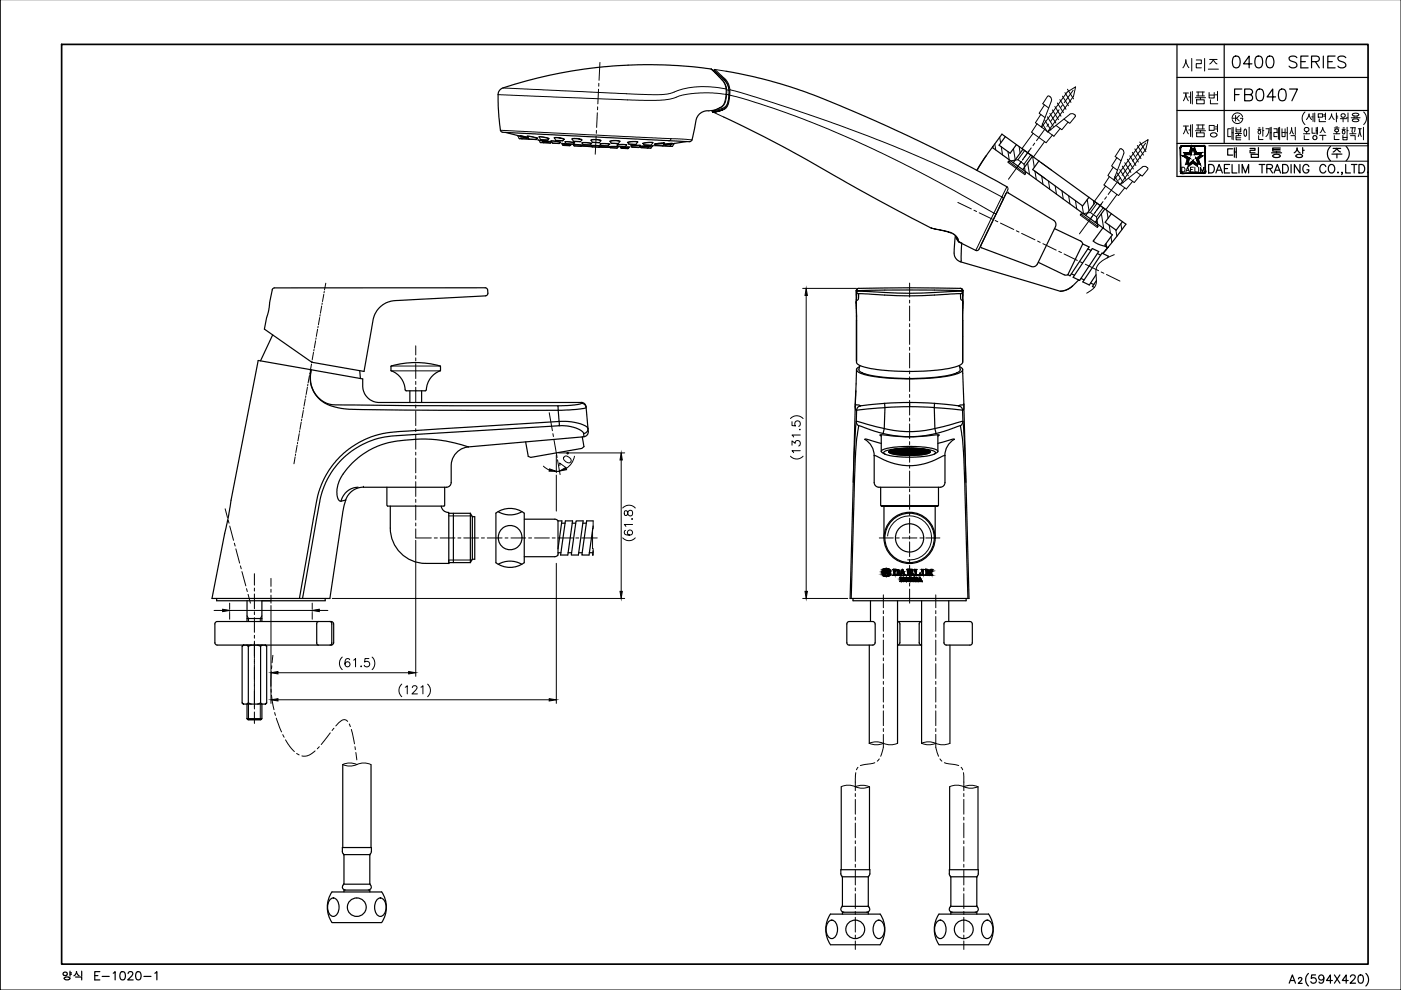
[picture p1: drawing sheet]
<svg xmlns="http://www.w3.org/2000/svg" width="297mm" height="210mm" viewBox="0 0 297 210" stroke-linecap="round" stroke-linejoin="round" font-family="sans-serif">
<defs><g id="words">
<text font-size="11.5" x="246.2" y="32.1">제품명</text>
<text font-size="9.7" x="246.2" y="23.6">제품번</text>
<text font-size="9.3" x="246.6" y="16.2">시리즈</text>
<g font-size="5.7">
<text x="260.3" y="15.5">0400 SERIES</text>
<text x="260.7" y="22.6">FB0407</text>
</g>
</g></defs>
<!-- layer: TXT -->
<path d="M13.1 9.4h277v195h-277z" fill="none" stroke="#000" stroke-width=".36"/>
<!-- layer: 0 -->
<g fill="none" stroke="#000" stroke-width=".21">
<path d="M297 -.1v210h-296.9v-210M250.6 35.4h.3a.53 .53 0 0 1 .3 .5 .53 .53 0 0 1-.3 .5h-.3zM251.4 36.4l.4-1 .4 1M251.6 36.1h.4M253 35.4h-.6v1h.6M253.3 35.4v1h.6M254.1 35.4v1M254.5 36.4v-1l.4 1 .4-1v1M256.3 30.9h33.8M256.3 34.2h33.8M264.3 28.7l-.3 .2a1.11 1.11 0 0 1 0-1.5l.3 .5-.1 .8M264.8 27v2.6"/>
<path d="M266.7 27.4h.6M266.8 28.3v-.5l.1-.2 .4 .2-.1 .5M266.8 28.3h.4M266.9 28.8v.8h.9M266.9 27.1h.3M267.7 27v1.9M267.7 27.7h.3M268.4 27.3h.7l-.2 .9-.5 .7M269.3 27v2.5M269.3 28.1h.2M269.5 27v2.6M270.1 27.3h.7v.8h-.7v.9h.7"/>
<path d="M270.8 28.1h.2M271 27.1v2.4M271.3 27v2.6M271.8 27.3v1.7h.7v-1.7M271.8 28.1h.7M272.6 28.1h.3M272.9 27v2.6M273.5 28.4l.2-.6 .1-.7 .2 .8 .2 .5M273.7 28.8h.9v.8M274.6 27v1.5M276.4 28.4h1.3M276.5 28.8v.8h1"/>
<path d="M276.7 23.7a1.78 1.78 0 0 0 0 2.7M276.8 27.8a.45 .45 0 0 1-.1-.6 .45 .45 0 0 1 .7 0 .45 .45 0 0 1-.1 .6M276.8 27.9h.5M277 25.3l.5-1 .6 1.1M277 28v.4M278.1 24.8h.3M278.2 27.1v1.2h.6M278.4 24v1.8M278.8 24v1.8M279.1 27.7h.2M279.1 27v1.4M279.3 27v1.5"/>
<path d="M279.5 24.1h.9v.7h-.9zM279.7 25.2v.6h1.4M279.8 28.7h1.3M279.9 28.1l.3-.4 .2-.6 .2 .6 .4 .4M280.4 28.7v1M280.6 24.3h.4M280.6 24.6h.4M281 24v1.4M282.3 24.3l-.5 1M282.3 24.3l.6 1.1M282.3 24.1v.2M282.7 28.4h1.4"/>
<path d="M282.9 28.8v.8h1M282.9 27.1h1M283.2 26.9h.4M283.3 24.6h.3M283.3 24v1.8M283.3 25h.3M283.4 28v.4M284.2 25.2h1.3M284.6 27.4h.6M284.7 28.3a.33 .33 0 0 1-.1-.5 .33 .33 0 0 1 .5 0v.5M284.7 28.3h.4M284.7 28.7v.9h.9v-.9"/>
<path d="M284.7 29.1h.9M284.8 27.1h.2M284.8 25.2v.6M285.1 24.2a.42 .42 0 0 0-.6 0 .42 .42 0 0 0 0 .6h.6M285.1 24.2l.1 .3-.1 .3M285.4 25h.4M285.6 27.7h.2M285.6 27v1.5M285.8 24v1.8M286.2 28.4h1.3M286.3 27.1h.4l-.1 .9M286.3 28.8h1v.8"/>
<path d="M286.5 25h1.9M286.7 24.2a1 1 0 0 1 1.4 .1 .94 .94 0 0 1-1.4 0zM286.8 28v.4M286.8 27.1h.5M287 25.2l-.3 .2a.77 .77 0 0 0 1.4 .2v-.2l-.3-.1M287 25.3h.8M287.1 24.7v.3M287.3 27.1l-.1 .9M287.7 24.7v.3M288 27.3h.6M288.3 27.5l.3 1.5M288.3 27.5l-.3 1.5"/>
<path d="M288.3 27.3v.2M289.1 27v2.6M289.1 23.7a1.78 1.78 0 0 1 0 2.7M188.5 95.7v.1M188.6 95.8l.3-.1-.3-.1h.3l-.1-.1-.1 .4 .2 .1M188.6 95.8h.1M188.7 95.8h.2h-.4l1.4 .4 2.6 .2 2.7-.1 1.2-.2 .8-.3h-.4h.2M188.8 95.5h.8zM188.8 95.9h.8zM188.8 95.8h.8zM188.8 95.6h.8zM188.9 95.9v.1"/>
<path d="M188.9 95.5h-.1M189 95.4v.5M189.2 96h.4h-.7M189.3 96.1h.2M189.3 95.3l.3 .1h-.6M189.4 95.3v.8M189.4 95.6h.7zM189.4 95.5h.7zM189.4 95.3h.7zM189.4 95.9h.7zM189.4 95.8h.7zM189.4 95.7h.7z"/>
<path d="M189.4 96.1h.7zM189.5 96.1h.1M189.6 95.3v.9h.5h-.1M190 95.2v.9M190 96.2h.1M190.1 95.3h.7zM190.1 95.4h.7zM190.1 95.5h.7zM190.1 95.8h.7zM190.1 95.6h.7zM190.1 95.9h.7zM190.1 96h.7z"/>
<path d="M190.1 96.1h.7zM190.1 95.2l-.4 .1M190.2 95.2v1M190.6 95.1v1.1M190.6 96.2l.2 .1-.7-.1M190.7 95.6h.7zM190.7 95.2h.7zM190.7 95.3h.7zM190.7 95.8h.7zM190.7 95.9h.7zM190.7 96.1h.7zM190.7 96.2h.7z"/>
<path d="M190.7 95.7h.7zM190.7 96.3h.7h-.1M190.8 95.2h-.6M190.8 95.1v.3M190.8 95.5v.8M191.2 95.1v.3M191.2 95.5v.8M191.2 96.3h.1M191.3 95.2h.7zM191.3 95.3h.7zM191.3 95.4h.7zM191.3 95.5h.7z"/>
<path d="M191.3 95.8h.7zM191.3 95.9h.7zM191.3 96h.7zM191.3 96.3h.7zM191.3 96.1h.7zM191.3 95.6h.7zM191.3 95.1h-.5M191.4 96.4h.5M191.5 95.1v1.2M191.8 95.1v1.2M191.9 95.2h.7zM191.9 95.3h.7z"/>
<path d="M191.9 95.5h.7zM191.9 95.6h.7zM191.9 95.7h.7zM191.9 95.8h.7zM191.9 95.9h.7zM191.9 96.2h.7zM191.9 96.1h.7zM191.9 96.3h.7zM191.9 95.1h-.5M191.9 96.4h.1M192.1 95.1h-.2h.7h-.2v1.3M192.1 96.4h.4"/>
<path d="M192.1 95.1v1.3M192.5 95h.7M192.5 95.2h.7zM192.5 95.4h.7zM192.5 95.5h.7zM192.5 95.8h.7zM192.5 95.9h.7zM192.5 96.1h.5h.2l-.5 .1 .5 .1h-.5zM192.5 95.3h.7zM192.6 96.4h.5M192.7 95v.6M192.7 95.7v.2"/>
<path d="M192.7 96.1v.2M193 95v.6M193 95.7v.2M193 96.1v.2M193.1 95.6h.7zM193.1 95.5h.7zM193.1 95.3h.7zM193.1 95.2h.7zM193.1 96.3h.7zM193.1 96.1h.7zM193.1 96.2h.7zM193.1 95.9h.7z"/>
<path d="M193.1 95.8h.7zM193.1 95.7h.7zM193.1 96.4h.1M193.3 96.4v-1.3h-.2h.7h-.2v1.3h-.4M193.7 95.5h.7zM193.7 95.4h.7zM193.7 95.3h.7zM193.7 95.2h.7zM193.7 95.6h.7zM193.7 96.1h.7zM193.7 96.3h.7zM193.7 96h.7z"/>
<path d="M193.7 95.9h.7zM193.7 95.8h.7zM193.7 96.4h.1M193.8 95.1h.5v1.2M193.9 95.1v1.2M194.3 95.3h.7zM194.3 95.2h.7zM194.3 95.6h.7zM194.3 95.7h.7zM194.3 96.2h.7zM194.3 96.1h.7zM194.3 95.9h.7z"/>
<path d="M194.3 95.8h.7zM194.3 96.4h-.6M194.4 95.1h.5M194.4 96.3h-.1h.7M194.5 95.1v.3M194.5 95.5v.8M194.8 95.1v.3M194.8 95.5v.8M194.9 95.5h.7zM194.9 95.4h.7zM194.9 95.3h.7zM194.9 96.1h.7z"/>
<path d="M194.9 96h.7zM194.9 95.9h.7zM194.9 95.6h.7zM194.9 95.8h.7zM195 95.1l.5 .1M195.1 96.2l-.2 .1 .7-.1M195.1 95.1v1.1M195.5 95.2v1M195.5 95.3h.7zM195.5 95.5h.7zM195.5 95.6h.7zM195.5 96.1h.7z"/>
<path d="M195.5 95.7h.7zM195.5 95.8h.7zM195.5 95.9h.7zM195.6 95.2l.4 .1M195.7 96.2h.1M195.7 95.2v.9M196.1 95.3v.8M196.1 96.2h-.6h.2M196.2 95.5h.7zM196.2 95.6h.7zM196.2 95.8h.7zM196.2 95.9h.7z"/>
<path d="M196.2 96.1h.1M196.3 95.3l-.1 .1h.5M196.3 95.3v.8M196.3 95.3h.1M196.4 96.1h-.2M196.5 96h-.3h.6M196.7 95.4v.5M196.8 95.5h.1M196.8 95.9v.1M196.9 95.8l-.1 .2M197.1 95.6h-.3l.1-.1v.3M197.2 95.6l-.4 .1h.4"/>
<path d="M197.2 95.7v.1M197.2 95.7l-.1 .1M187.1 121.7h.2a.69 .69 0 0 0 .7 .4 .69 .69 0 0 0 .6-.6h-.2v-.2h.4a.88 .88 0 0 1-.7 .9 .88 .88 0 0 1-1-.5zM187.2 121.3a.69 .69 0 0 1 .6-.6 .69 .69 0 0 1 .7 .4h.2a.87 .87 0 0 0-1-.6 .87 .87 0 0 0-.6 1h.4v-.2h-.3M187.5 121.1h.2v.2l.6-.2-.3 .2 .3 .4h-.2l-.2-.3-.2 .3h-.2zM189.3 120.7h.7a.65 .65 0 0 1 .7 .7 .65 .65 0 0 1-.8 .6h-.6l.2-.1v-1.1zM189.7 121.9h.1M189.7 120.9l.1 1M189.8 120.9l.1-.1a.57 .57 0 0 1 .5 .6 .57 .57 0 0 1-.6 .5M189.8 120.9h-.1M190.8 122.5h.1M190.8 122.4h.4"/>
<path d="M190.8 122.4v.1M190.9 122.5h.1M190.9 122.5l-.1 .8h.4l-.1-.4 .3 .4h.3l-.1-.1M191.1 122.5h.1M191.2 122.5h-.1M191.2 122.4v.1M191.3 122.5h.1l-.3 .3v-.3M191.3 122.4h.3M191.3 122.4v.1M191.3 121.1l.2 .5h-.4zM191.3 120.7l.7 1.3h-.6l.2-.1-.1-.3h-.4l-.1 .2 .2 .2h-.5l.2-.2zM191.5 122.5a.38 .38 0 0 0-.3 .4 .38 .38 0 0 0 .3 .3"/>
<path d="M191.5 122.5h.1M191.5 123.2h.1M191.6 122.5h.1M191.6 122.5h-.1M191.6 122.4v.1M192 122.5a.32 .32 0 0 1 .4 .4 .32 .32 0 0 1-.5 .2zM192.3 123.3h.1M192.7 120.9v.4h.2l.2-.2v.6l-.4-.3v.5a.68 .68 0 0 0 .9-.4l-.1 .5h-1.2l.1-.2v-.9l-.1-.2h1.1l.1 .5M192.7 120.8l.5 .1 .2 .3M192.7 120.8v.1M192.8 122.5h.1M192.8 122.4h.4"/>
<path d="M192.8 122.4v.1M192.9 123.3h.1M192.9 122.5h.1M192.9 122.5v.8M193 122.5h.3v.3h-.3zM193.2 122.4l.2 .1 .1 .2a.25 .25 0 0 0-.2 .3 .25 .25 0 0 0 .2 .2l.2 .1h-.3l-.4-.4 .2 .4h-.3M193.4 121.2h.1M193.7 122.5l.7-.1v.2l-.1-.1M193.7 122.4v.1M193.8 122.5h.1M193.8 123.3h.1M193.9 120.7h.5l-.1 .2v.9a.55 .55 0 0 0 .8-.3v.5h-1.2l.1-.1v-1z"/>
<path d="M193.9 122.5v.7M193.9 123.2h.1M193.9 122.5h.1M193.9 123.2l-.1 .1M194 123.2h.3M194.1 123.2h.1M194.2 122.5h-.2v.3h.2M194.2 122.9h.1M194.2 122.9h-.2v.3M194.2 122.8h.1M194.3 122.7v.3l-.1-.1M194.3 122.7l-.1 .1"/>
<path d="M194.3 122.5h.1M194.3 122.7h.1M194.3 123.3h.1M194.3 123.2h.1M194.4 123.2l.1-.1v.2h-.7M194.4 123.2h.1M194.6 123.3h.1M194.7 123.2h.1M194.7 123.2l.3-.8 .4 .8M194.7 123.2l-.1 .1M194.8 123.2h.1M194.8 123.2v-.2h.4v.2"/>
<path d="M194.8 123.2l.1 .1h-.3M195 122.6l.1 .4h-.2zM195.2 123.2h.1M195.2 123.2l-.1 .1h.4M195.4 120.7h.5l-.2 .2v1l.2 .1h-.5l.1-.1v-1zM195.4 123.2h.1M195.4 123.2v.1M195.5 123.3h.1M196.2 120.7l.5 .1 .3 .8 .3-.8 .4-.1-.1 .2v.9l.1 .2h-.6l.2-.2v-.7l-.4 .9-.4-1.1v.9l.1 .2h-.4l.2-.2v-.9zM75.7 162.1l-1.5-.3-1.5 .3 1 .3h1l2.4-.6 1.6 .3M178.3 166.8l1.5-.3 1.6 .3M181.3 166.8l1.5-.3 1.5 .3-1.5 .3z"/>
<path d="M201.3 166.8l1.5-.3 1.5 .3M204.3 166.8l1.5-.3 1.5 .3-1.5 .3z"/>
<circle cx="278.8" cy="29.2" r=".43"/>
<circle cx="283.4" cy="27.6" r=".38"/>
<circle cx="192.2" cy="122.9" r=".44"/>
</g>
<g fill="none" stroke="#000" stroke-width=".25">
<path d="M249.5 16.4h40.6M249.5 9.4v28h40.6M259.6 9.4v21M249.5 23.4h40.6M249.5 30.4h40.6M256.3 34.9h.5a.95 .95 0 0 1 .7 .9 .95 .95 0 0 1-.7 .9h-.5zM257.8 36.7l.7-1.8 .7 1.8M260.7 34.9h-1.1v1.8h1.1M261.2 34.9v1.8h1.1M262.7 34.9v1.8M263.4 36.7v-1.8l.7 1.8 .6-1.8v1.8M265 31.5h1.1v.4h-1.1v.5h1.1"/>
<path d="M265.3 32.7h1.5v.7h-1.5zM266.8 31.3v1.2M267 34.9h1.2M267.6 34.9v1.8M268.6 35.7h1l.2-.3-.1-.4-.3-.1h-.8v1.8M269.2 35.7l.6 1M269.6 32.4h2.1M269.8 31.7h1.6M269.9 33a1.08 1.08 0 0 1 1.5 .1 1.07 1.07 0 0 1-1.6 0zM270.1 36.7l.7-1.8 .7 1.8M270.4 36.1h.9M270.6 32.1v.3"/>
<path d="M271.4 31.4h-1.6v.6h1.6M271.9 34.9h.6a.95 .95 0 0 1 .7 .9 .95 .95 0 0 1-.7 .9h-.6zM273.7 34.9v1.8M274.4 32.4a1.13 1.13 0 0 0 .6-1 1.24 1.24 0 0 0 .7 1M274.8 32.9a.91 .91 0 0 1 1.4 .2 .89 .89 0 0 1-1.4 0zM275.6 34.9v1.8l-1.2-1.8v1.8M276.2 31.3v1.2M276.2 31.9h.3M277.5 35.3a.65 .65 0 0 0-.7-.4 .65 .65 0 0 0-.6 .7v.4a.64 .64 0 0 0 .7 .7 .64 .64 0 0 0 .6-.7h-.4M281.1 35.3a.65 .65 0 0 0-.7-.4 .65 .65 0 0 0-.6 .7v.4a.65 .65 0 0 0 .6 .7 .65 .65 0 0 0 .7-.4M281.8 35.1a.66 .66 0 0 1 .8-.2 .66 .66 0 0 1 .4 .7v.4a.68 .68 0 0 1-.7 .7 .68 .68 0 0 1-.7-.7zM282.1 31a2.08 2.08 0 0 0 0 3.1"/>
<path d="M282.4 32.7h2.1M282.6 31.5h1.7M283.4 31.4l.3 .5 .5 .3M283.4 31.5l-.7 .7M283.4 32.7v.8M283.7 36.5v.2zM284.6 36.6h-.2h.2l-.2 .4M285.3 34.9v1.8h1M285.4 31a2.04 2.04 0 0 1 0 3.1M286.5 34.9h1.2M287.1 34.9v1.8M288.1 34.9h.6a.97 .97 0 0 1 .7 .9 .97 .97 0 0 1-.7 .9h-.6z"/>
<path d="M289.9 36.6h.2zM103 62.7l-19.1 1-1.7 .4-1 .5-.8 .6-1.1 1.8-2.1 11.8-11.1-2M103.4 62.2l-.1 .3-.3 .2M103.4 62.2l-.1-1-.4-.2h-44.7l-.5 .4-.7 4.2-.9 4.2M82 103.3v3.9l.2 .1M94.3 103.3v3.9l-.2 .1M186.7 103.3v3.9l.2 .1h6h-6M199 103.3v3.9l-.2 .1h-5.9h5.9M45.9 126.9v.5h23v-.5M55.5 127.4v4.4M70.7 132.3v-.3l-.5-.2h-24.1l-.5 .2v.3v4v.2l.5 .3h24.1l.5-.3v-.2M70.7 132.3v4"/>
<path d="M180.9 126.9v.5h23.9v-.5M185.5 136.3l-.2 .4-.3 .1M185.5 132.3v-.3l-.5-.2h-5l-.3 .1-.2 .4v4l.3 .4 5.3 .1M185.6 132.3v4M190.8 132.3l-.1-.3-.4-.2h5.1l-.4 .2-.1 .3v4l.1 .2 .4 .3h-5.1l.4-.3 .1-.2M190.8 132.3v4M205.6 136.8l.3-.1 .2-.4v-4.1l-.1-.3-5.4-.1-.4 .2-.1 4.3 .3 .4 5.2 .1M55.5 149.3v3.1M13.5 206.8a.41 .41 0 0 1 0-.6 .41 .41 0 0 1 .6 0 .41 .41 0 0 1 0 .6M13.5 206.7h.6M13.9 207.7h.7M14.5 207.2l.3 .2-.3 .3"/>
<path d="M14.6 207.2l-.8 .1-.2 .1 .3 .3M14.8 205.9v1.1M14.8 206.3h.4M14.8 206.6h.4M15.7 206.9l.4-.4 .1-.5 .2 .5 .4 .4M16 207.2h1.3v.6M17.3 205.9v1.1M20.1 206.9h.7M21.2 206h-1.1v1.8h1.1M21.7 207h1.5M24 206.3l.4-.3v1.8M25.7 206.1a.58 .58 0 0 1 .8 .2 .89 .89 0 0 1-.6 1.5 1.11 1.11 0 0 1-.2-1.7z"/>
<path d="M27.2 206.4l.3-.4 .5 .1 .2 .2-.3 .6-.8 .9h1.1M29 206.1a.56 .56 0 0 1 .8 .2 .89 .89 0 0 1-.5 1.5 1.11 1.11 0 0 1-.3-1.7zM30.5 207h1.5M32.8 206.3l.5-.3v1.8M273.3 208.5l.7-1.8 .7 1.8M273.6 207.9h.8M275.3 207.6l.3-.3 .4 .2-.1 .4-.6 .6h.8M277.4 206.4a1.78 1.78 0 0 0 0 2.7M278.9 206.7h-.8l-.1 .8a.62 .62 0 0 1 .9 0 .62 .62 0 0 1-.1 .9 .62 .62 0 0 1-.9-.3M280.7 207.3a.55 .55 0 0 1-.8 .5 .55 .55 0 0 1-.2-.9 .55 .55 0 0 1 .9 .1 .93 .93 0 0 1-.6 1.5l-.3-.3M282.5 207.9h-1.3l.9-1.2v1.8M282.9 206.7l1.2 1.8"/>
<path d="M284.1 206.7l-1.2 1.8M285.8 207.9h-1.2l.8-1.2v1.8M286.3 207.1l.4-.4 .6 .2a.55 .55 0 0 1-.2 .7l-.9 .9h1.2M288.2 206.8a.55 .55 0 0 1 .8 .2 .89 .89 0 0 1-.6 1.5 1.11 1.11 0 0 1-.2-1.7zM289.6 206.4a1.82 1.82 0 0 1 0 2.7"/>
</g>
<!-- layer: DWG -->
<g fill="none" stroke="#000" stroke-width=".25">
<path d="M209.1 33l-2 3.1M210.5 31.1l-3.4 5M210.5 31.1l.1 .3 25.2 18.4-1.5 2.1 .1 .3M212.4 28.4l.8 .6M212.4 28.4l-1.9 2.7M213.2 29l-1.4 1.8 2.4 1.7 1.3-1.8M213.2 29l2.3 1.7M215.5 30.7l4.8 3.4M216.9 31.7l-2.1 2.8M218.9 33.1l-2.1 2.9M220.3 34.1l-1.3 1.9 10.5 7.7 1.4-1.9M220.3 34.1l10.6 7.7"/>
<path d="M202.6 50l-.3 3.6M202.6 50.1l.4 .9M203.3 51.2l.6 .3M203.7 55.5l21.2 6.3M203.9 51.6l-.2 3.9-.6-.2-.5-.6-.3-1M213.3 41.1l-5.4 11v.3l.2 .1 10.6 4M213.8 40.9l9.6 5.8a1.03 1.03 0 0 1 .4 1.3l-3.9 8a1.01 1.01 0 0 1-1.2 .5M220.1 55.6l5.6 2.7M223.6 48.5l5.5 2.6M226.4 58.2l-.7 .1M227.1 58.1l.7 .3M228.7 59.4v-.1a7.2 7.2 0 0 1-2.5 2.1l-1.3 .3"/>
<path d="M229.1 51.1l.4 .6M229.2 59l.7 .3M229.6 51.7l1.3 .7-4 6.1-.5-.3zM230.6 52.8l.7 .3M230.9 41.8l7.8 5.7-3.7 4.9M231.6 52.7l1.3 .6-4 6.2-1.4-.7zM232.2 42.8l-2 2.9M232.5 59.5l-.9 1.2 .4 .2M232.7 53.8l.6 .3M233.8 48.3l-2 2.8a5.5 5.5 0 0 0 2.6 1.1M234.3 44.3l-2.1 2.8M234.4 52.2l.4 .3 .2-.1"/>
<path d="M234.8 54.7l.2-.4-1.4-.6-4 6.1 1.4 .6 1.4-2.1M235 52.4l-1.2 1.4 .6-.8M235.6 45.3l-1.3 1.8 2.4 1.7 1.3-1.8M57.8 71l-2.6 5.5M65.9 78.4a6.5 6.5 0 0 0 5.9 8.1l1.3 .2a605.4 605.4 0 0 0 30.8 .3h14.4M66 78.4a5.7 5.7 0 0 0 5.3 7.4l47 .2v1M76.3 78.6l.1 1.7M82.9 77.7a16.6 16.6 0 0 1 10.5 0M82.9 77.7l.1 1M83 78.6a4.7 4.7 0 0 1 3 4.2h4.3a4.8 4.8 0 0 1 3-4.2M93.4 77.7l-.1 1M181.5 61.7h.1"/>
<path d="M181.5 61.7l.1 2.4M181.5 64.1l.1 1.4M181.6 64.1v3M181.6 64.1v-.4l.4-.3v-1.1h.3a121.5 121.5 0 0 0 20.8 0h.6v1.1l.4 .5v4M181.6 64.1v1.4M181.6 65.5v2.4M181.6 78.4h.1M181.6 62v-.2v.8M181.6 62.6v.3M181.6 61.6l11.2-.1 11.3 .1M181.6 61.8v.8M181.6 61.8h.3a146.2 146.2 0 0 0 21.6 0h.6v1.2"/>
<path d="M181.6 67.1v9.7a2.2 2.2 0 0 0 2 1.1l2 .4a47.3 47.3 0 0 0 17.4-.6 1.37 1.37 0 0 0 1.1-.9M181.6 67.1h.1M181.6 61.8l.2 .4 .2 .1M181.6 61.5h.1M181.6 61.5v.1M181.6 63l-.1 1.1M181.6 61.5v.3M181.7 61.3l-.1 .2M181.8 61.2l-.3 .4M182.1 61.1l-.4 .3-.1 .2M182.1 61.1l10.7-.1 10.8 .1M182.3 77.7l-.5 .3-.2 .4"/>
<path d="M182.3 77.5l-.2 .8a.89 .89 0 0 0 .9 .8l.4 .2M182.8 79l.1 .1M183.4 79.3h.2a46 46 0 0 0 18.7 0M202.5 79.2l-.2 .1M202.8 79v.1M203.4 77.5l.2 .8a.89 .89 0 0 1-.9 .8l-.1 .1M203.4 77.7l.5 .3 .2 .4M203.6 61.1l.4 .3 .1 .2M203.9 61.2l.2 .4M204 61.4l.1 .1M204.1 61.5v.5M204.1 61.5h.1"/>
<path d="M204.1 61.5v.1M204.1 61.8l-.2 .4-.3 .1M204.1 63v1.1M204.1 62.3v.1M204.1 62.9v.1M204.1 78.4h.1M204.1 78.4l.2 7.3-1.1 .3M204.1 78.4a2.04 2.04 0 0 1-1.8 1.1 48.8 48.8 0 0 1-19.3-.2 1.67 1.67 0 0 1-1.4-.9l-.2 4.5M204.1 67.9v8.9zM204.1 61.6v.1M204.1 61.7h.1M204.1 64.3v1.1"/>
<path d="M204.1 64.1v.2M204.1 64.1h.1M204.1 61.6h.1M204.2 61.7l-.1 9.7M204.2 61.6v.1M231.2 60l.7 .3M86.9 82.9v2.4M89.4 82.9v2.4M99.3 94.8a4 4 0 0 0-3.6 3.9v3.6a1.01 1.01 0 0 1-1 1h-17.6M99.3 94.8a30.5 30.5 0 0 0-17.6-.8l-2.6 1-2.1 1.3-1.5 1.1-1.5 1.6a7.1 7.1 0 0 0-2.4 6.6 .74 .74 0 0 0 .7 .7 3.8 3.8 0 0 1 3.6-3M118.3 87l.2 2.4-33.5 2.1a18.2 18.2 0 0 0-17.8 14.5l-3.7 20.9M118.6 90.3l1.9 .1 1.4 .3a2.45 2.45 0 0 1 1.8 1.2l.1 .7"/>
<path d="M123.2 85.3a1.01 1.01 0 0 1 1.1 .9M123.3 85.3h-43.3l-1.5-.5-1.1-1.2-.5-1.2v-2.1l-22.2-3.9-6.4 33.6-3.4 16.9h25l2.8-18.3 .6-2.6M123.3 85.3l-.1 .3-.7 .2-4.2 .2M123.3 85.5a1.01 1.01 0 0 1 .9 .7M123.7 91.9a.9 .9 0 0 0 1-.9 .9 .9 0 0 0-1-.9l-2.5-.7h-2.7l.1 .9-34.3 2.1a17.1 17.1 0 0 0-16.5 13.9l-3.7 20.6M123.8 92.6l-24.5 2.2M124.3 86.2l.4 5.3M124.3 86.4l-2.2 .4-3.8 .2M124.7 91.5a1.01 1.01 0 0 1-.9 1.1M181.4 82.9l-.1 2.8M181.4 82.9v2.8l1.1 .3M181.6 89.4l-.6 9.3-.8 28.2h25.3l-.8-28.2-.5-9.3"/>
<path d="M181.6 89.4l.1 .6 .4 .3M181.6 89.4l5.9 1.5M181.6 87a.74 .74 0 0 1-.3-.9v-.4l-.4 16.6M181.6 87v2.4M182.3 86.1h-.1M182.5 86l-.6 .4-.3 .6M182.5 86l5-.5 .1 .9-6 .6M182.5 86h.1M185.3 96.6v5.7a1.01 1.01 0 0 0 1 1M185.3 96.6l.7 .2a13.2 13.2 0 0 0 14-.2h.3v5.7a1.01 1.01 0 0 1-1 1h-13M186.8 94l-3-.9h-.4a4 4 0 0 1 1.9 3.5M186.8 92.5l-.2-.3 1.5 .1a46.8 46.8 0 0 0 11-.1l-.3 .3"/>
<path d="M186.8 95.7l.8 .6M186.8 95.7a1.66 1.66 0 0 1 1.6-.7l4.5-.3a12.3 12.3 0 0 1 5.8 .8l.1 .2M186.8 92.2v3.5M187.2 91.9a23.1 23.1 0 0 0 11.2 0M187.5 90.9l-.3 1-5.1-1.7-.3 2.1a52.4 52.4 0 0 0-.6 9.4l-.7 25.2M187.6 96.3a.36 .36 0 0 1-.2-.5 .36 .36 0 0 1 .4-.2h.1a21.3 21.3 0 0 1 10.2 .1 .29 .29 0 0 1 .3 .3 .29 .29 0 0 1-.3 .3M187.6 86.4l-.1 4.5M188.5 95.7v-.1a15.7 15.7 0 0 1 8.5-.1 .32 .32 0 0 1 .3 .4 .32 .32 0 0 1-.5 .2l-1.4 .3-1.7 .2-2.9-.1a3.7 3.7 0 0 1-2.4-.6zM188.5 95.7l1.4-.5 3.5-.2 2.8 .3 .8 .3 .2 .3-.4 .2-1 .3-3.5 .2-2.9-.3-.7-.3zM188.8 95.5h.1M190.7 95.1l.1 .1M192.2 95.1h.2"/>
<path d="M192.8 85.3l5.3 .2M192.8 85.3l-5.3 .2M192.8 86.2l-5.2 .2M192.8 86.2l5.3 .2M192.9 85.3v.9M193.3 95.1h.2M198.1 86.4l6 .6M198.1 86.4l.1 4.5M198.2 90.9a22.1 22.1 0 0 1-10.7 0M198.2 90.9l.2 1 5.2-1.6 .5 2.8 .3 4 .8 29.8M198.8 94l3.5-.9a4.1 4.1 0 0 0-2 3.5M198.8 95.7l-.1 .3-.7 .3a21.3 21.3 0 0 1-10.4 0"/>
<path d="M198.8 92.2v3.5M203.2 86h.1M203.2 86l-5.1-.5v.9M203.2 86l.2 .1M203.4 86.1h.1M203.4 86.1l.5 .3 .2 .6M204.1 87h.1M204.1 87l.3-.2v-1.1l.4 16.6M204.1 87l.1 2.4M204.1 89.4l-.1 .5-.4 .4M204.2 89.4l-6 1.5M73.3 106l-1 .3"/>
<path d="M77.1 103.3a4 4 0 0 0-3.8 2.7M82.2 107.3h11.9M82.7 107.3v4.7a7.5 7.5 0 0 0 7.6 7.5h4.9M93.6 107.3a1.54 1.54 0 0 0 1.6 1.4v.1M95.2 119.3h4.5M95.2 108.8v10.7M95.2 108.8h4.5M96.1 108.8v10.5M99.7 108.8l.4 .8h.6v9h-.6l-.4 .7M99.7 108.8v10.5M100.1 109.6v9M105.1 108.8a5 5 0 0 1 6.1 0l-.1 10.5a5 5 0 0 1-6 0"/>
<path d="M105.1 108.8v10.5M105.6 108.5a5 5 0 0 0 5.1 0M105.7 114a2.51 2.51 0 0 0 2.5 2.6 2.51 2.51 0 0 0 2.5-2.6M105.7 114a2.51 2.51 0 0 1 2.5-2.6 2.51 2.51 0 0 1 2.5 2.6M105.7 119.6a5 5 0 0 1 4.9 0M111.2 110.1h6.5M111.2 118h6.5M117.6 110.1l.7 .3M118.3 116.4l.8-6h-.8v6.8M118.9 117.2h-.6v.5l-.7 .3M119.1 110.9h.7M119.9 110.4h1.5l-1 7.3h-1.5z"/>
<path d="M120.4 117.2h.8M121.3 110.9h.8M122.1 110.4h1.5l-1 7.3h-1.5zM122.7 117.2h.7M123.6 110.9h.7M124.9 117.2h.8M125.8 110.4h-1.4l-1 7.3h1.5l.9-6.2M125.8 116.8l-.2 .9h.2M51.3 137v12M51.7 136.8l-.4 .2 .3-.2h4.7l.2 .2-.3-.2M52.3 136.8l.3 .2M52.4 131.1h3.1"/>
<path d="M52.4 127.4v4.4M52.6 137v12l-.3 .3M53.3 136.8l-.7 .2M54.6 136.8l.7 .2M55.3 137v12l.2 .3M55.5 136.8l-.2 .2M56.5 137v12M184.3 136.8v20.8M184.6 127.4v4.4M190.3 127.4v30.2M195.4 127.4v30.2M201.2 127.4v4.4"/>
<path d="M201.4 136.8v20.8M51.7 149.3l-.4-.3 .3 .3h4.7l.2-.3-.3 .3M52.4 152.4h3.1l-.2 .2h-2.7zM52.4 149.3v3.1M52.6 149l.7 .3M55.3 149l-.7 .3M72.7 162.1v17.6M78.7 162.1v17.6M178.4 166.8v17.6M184.3 166.8v17.6M201.3 166.8v17.6M207.4 166.8v17.6"/>
<path d="M70.1 190.7a1.01 1.01 0 0 1 1.6 .7 2.13 2.13 0 0 1-1 2.9 2.19 2.19 0 0 1-.9-3.3zM70.4 189.1a5.8 5.8 0 0 0 0 6.5M70.4 189.1h10.5M70.4 195.6h10.5M72.9 187.3l-.1 .3a.62 .62 0 0 0-.2 .7 .62 .62 0 0 0 .6 .4M72.9 181.2h5.5M72.9 187.5h5.5M72.9 181.3v6M72.9 188.7v.4M78.4 181.3v6l.1 .3M78.4 188.7v.4M78.5 187.6a.62 .62 0 0 1 .2 .7 .62 .62 0 0 1-.6 .4"/>
<path d="M78.5 181l-.1 .3M78.7 180.6l-.2 .4M78.7 180.6v-.9h-6.1v1l.3 .6M80 190.7a1.01 1.01 0 0 1 1.7 .7 2.13 2.13 0 0 1-1.1 2.9 2.19 2.19 0 0 1-.8-3.3zM80.9 189.1a5.8 5.8 0 0 1 0 6.5M175.7 195.4a1.01 1.01 0 0 1 1.7 .7 2.13 2.13 0 0 1-1 2.9 2.19 2.19 0 0 1-.9-3.3zM176.1 193.8a5.8 5.8 0 0 0 0 6.5h10.5M176.1 193.8h10.5M178.3 185.3v-.9h6.1v.9M178.3 185.3l.3 .7M178.6 192l-.1 .3a.62 .62 0 0 0-.2 .7 .62 .62 0 0 0 .6 .4M178.6 185.9h5.5"/>
<path d="M178.6 192.2h5.5M178.6 186v6M178.6 193.4v.4M184.1 186v6l.1 .3a.62 .62 0 0 1 .2 .7 .62 .62 0 0 1-.6 .4M184.1 193.4v.4M184.4 185.3l-.3 .7M185.7 195.4a1.01 1.01 0 0 1 1.7 .7 2.13 2.13 0 0 1-1.1 2.9 2.19 2.19 0 0 1-.8-3.3zM186.6 193.8a5.8 5.8 0 0 1 0 6.5M198.8 195.4a1.01 1.01 0 0 1 1.6 .7 2.13 2.13 0 0 1-1 2.9 2.19 2.19 0 0 1-.9-3.3zM199.1 193.8a5.8 5.8 0 0 0 0 6.5h10.5a5.8 5.8 0 0 0 0-6.5M199.1 193.8h10.5M201.3 185.3l.3 .7"/>
<path d="M201.3 185.3v-.9h6.1v.9M201.6 185.9h5.5M201.6 192.2h5.5M201.6 186v6l-.1 .3a.62 .62 0 0 0-.2 .7 .62 .62 0 0 0 .6 .4M201.6 193.4v.4M207.1 186v6l.1 .3a.62 .62 0 0 1 .2 .7 .62 .62 0 0 1-.6 .4M207.1 193.4v.4M207.4 185.3l-.3 .7M208.7 195.4a1.01 1.01 0 0 1 1.7 .7 2.13 2.13 0 0 1-1.1 2.9 2.19 2.19 0 0 1-.8-3.3z"/>
<circle cx="192.8" cy="114" r="5.2"/>
<circle cx="192.8" cy="114" r="3"/>
<circle cx="75.6" cy="192.4" r="1.98"/>
<circle cx="181.3" cy="197" r="1.98"/>
<circle cx="204.3" cy="197" r="1.98"/>
</g>
<!-- layer: CENTER -->
<g fill="none" stroke="#000" stroke-width=".21">
<path d="M192.9 60v3M192.9 63.6v.7M192.9 64.9v3.1M192.9 68.6v.7M192.9 69.9v3.1M192.9 73.6v.7M192.9 74.9v3.1M192.9 78.6v.7M192.9 79.9v3.1M116.4 87.5l.7 3.8M117.2 91.9l.1 .7M117.4 93.2l.7 3.8"/>
<path d="M192.9 83.6v.7M192.9 84.9v3.1M192.9 88.6v.7M192.9 89.9v3.1M192.9 93.6v.7M192.9 94.9v3.1M192.9 98.6v.7M192.9 99.9v3.1M192.9 103.6v.7M192.9 104.9v3.1M192.9 108.6v.7M192.9 109.9v3.1"/>
<path d="M192.9 113.6v.7M192.9 114.9v3.1M192.9 118.6v.7M192.9 119.9v3.1M57.5 122.6v1.7M57.5 124.9v.7M57.5 126.2v1.7M192.9 123.6v.7M192.9 124.9v3"/>
</g>
<!-- layer: D -->
<g fill="#000" stroke="#000" stroke-width=".21">
<path d="M170.9 61.1l.3 1.5h-.5zM116.5 99.4l1.4 .5h-1.5zM118.6 99.9l1.3-.8 .2 .5zM131.7 96l.2 1.5h-.4zM47.2 129.2l1.5 .2-1.5 .3zM66.2 129.4l1.5-.2v.5zM131.5 125.4h.4l-.2 1.5zM170.7 125.4h.5l-.3 1.5zM187.5 121.1h.2zM187.7 122.2h.4zM187.8 120.5h.2zM188.6 121.6h.2z"/>
<path d="M190.3 121.9h.1zM190.9 121.9h.1zM190.9 123.3h.2zM190.9 122.5h.2zM191.3 121.1h.2zM191.4 122.5h.1zM192.3 123.2h.1zM192.3 120.8h1.2zM193 122h.5zM193.2 122.8h.1zM193.2 123h.1zM194.1 122.8h.2z"/>
<path d="M194.2 122.5h.2zM194.2 122.8h.1zM194.7 123.2h.1zM195.4 122h.4zM197 121.6h.1zM57.5 148.4l1.4-.3v.5zM57.5 142.6l1.4-.2v.5zM86.6 142.4l1.5 .2-1.5 .3zM116.4 148.1l1.5 .3-1.5 .2z"/>
<path d="M187.1 121.2l.1 .1zM187.1 121.2l.1 .1z"/>
<path d="M187.1 121.2h.2zM187.1 121.2h.1z"/>
<path d="M187.1 121.1h.2zM187.1 121.1h.2z"/>
<path d="M187.1 121.1h.2zM187.1 121.1l.2 .1z"/>
<path d="M187.1 121.7l.3 .1zM187.1 121.7l.3 .1z"/>
<path d="M187.1 121h.3zM187.1 121l.2 .1h-.2z"/>
<path d="M187.1 121h.3zM187.1 121h.3z"/>
<path d="M187.2 121.8h.2zM187.2 121.8h.2z"/>
<path d="M187.2 121.8l.3 .1zM187.2 121.8l.3 .1z"/>
<path d="M187.2 120.9h.2zM187.2 120.9l.2 .1z"/>
<path d="M187.1 121.3l.4 .1zM187.1 121.3l.4 .1z"/>
<path d="M187.1 121.4l.4 .1v-.1zM187.1 121.4l.4 .1h-.4z"/>
<path d="M187.2 121.9l.4 .1zM187.2 121.9l.4 .1zM187.3 122h.3zM187.3 122h.3z"/>
<path d="M187.2 120.8h.3zM187.2 120.8l.2 .1z"/>
<path d="M187.5 121.1h.2zM187.5 121.1h.2zM187.5 121.1h.2z"/>
<path d="M187.3 122h.4zM187.3 122h.4z"/>
<path d="M187.3 120.8h.3zM187.2 120.8h.3zM187.2 120.8h.3zM187.2 120.8h.3z"/>
<path d="M187.5 121.1l.2 .1zM187.5 121.1l.2 .1z"/>
<path d="M187.5 121.2l.2 .1zM187.5 121.2l.2 .1z"/>
<path d="M187.5 121.5l.2 .2v-.2zM187.5 121.5l.2 .2h-.2z"/>
<path d="M187.4 122l.4 .1zM187.4 122l.4 .1z"/>
<path d="M187.7 122.2l.4 .1zM187.8 122.3h.3z"/>
<path d="M187.4 120.7h.4zM187.4 120.7l.2 .1z"/>
<path d="M187.4 122.1h.6zM187.4 122.1h.6z"/>
<path d="M187.5 121.4h.4zM187.5 121.4l.2 .1z"/>
<path d="M187.4 120.7h.5zM187.4 120.7h.4zM187.4 120.7h.4zM187.4 120.7h.4z"/>
<path d="M187.8 120.5h.3zM187.7 120.5h.4z"/>
<path d="M187.5 121.3l.6 .1zM187.5 121.3l.6 .1z"/>
<path d="M187.5 121.3h.6zM187.5 121.3h.5z"/>
<path d="M187.7 121.2h.4zM187.7 121.2l.4 .1z"/>
<path d="M187.9 121.4l.4 .3-.2-.3zM187.9 121.4l.4 .3h-.2z"/>
<path d="M187.7 120.5l.5 .1zM187.6 120.6h.6z"/>
<path d="M187.6 120.6h.7zM187.6 120.6h.7z"/>
<path d="M187.6 122.2h.6zM187.6 122.2h.5z"/>
<path d="M187.9 121.1h.3zM187.9 121.1h.3z"/>
<path d="M187.9 121.1h.3zM187.7 121.2h.4z"/>
<path d="M187.6 122.2h.7zM187.6 122.2h.6z"/>
<path d="M187.6 120.6h.7zM187.5 120.6h.8z"/>
<path d="M188 121.1h.3zM187.9 121.1h.3z"/>
<path d="M187.5 120.6l1 .1zM187.4 120.7h1.1z"/>
<path d="M187.5 122.1h.9zM187.5 122.1l.8 .1z"/>
<path d="M187.4 122.1h1zM187.4 122.1h1z"/>
<path d="M187.4 120.7h1.1zM187.4 120.7h1.1z"/>
<path d="M187.9 120.7h.6zM187.9 120.7h.6z"/>
<path d="M188 120.7h.5zM188 120.7h.5z"/>
<path d="M187.4 122.1h1.1zM187.4 122.1h1z"/>
<path d="M188.1 122h.4zM188 122.1h.5z"/>
<path d="M188.2 120.7l.4 .1zM188.2 120.7l.4 .1zM188.3 120.8h.3zM188.3 120.8h.3z"/>
<path d="M188.2 122h.3zM188.1 122h.4zM188.1 122h.4zM188.1 122h.4z"/>
<path d="M188.3 120.8l.3 .1zM188.3 120.8l.3 .1z"/>
<path d="M188.3 121.9h.3zM188.2 122h.3z"/>
<path d="M188.4 120.9h.3zM188.4 120.9h.3z"/>
<path d="M188.3 121.9h.3zM188.3 121.9h.3z"/>
<path d="M188.4 120.9l.3 .1zM188.4 120.9l.3 .1z"/>
<path d="M188.4 121.8h.3zM188.3 121.9h.3z"/>
<path d="M188.5 121l.3 .1zM188.5 121l.3 .1z"/>
<path d="M188.5 121.8h.2zM188.5 121.8h.2z"/>
<path d="M188.5 121.7h.2zM188.5 121.7l.2 .1z"/>
<path d="M188.6 121.6h.2zM188.6 121.6l.1 .1h-.2z"/>
<path d="M188.4 121.3l.4 .2v-.2zM188.4 121.3l.4 .2h-.4z"/>
<path d="M188.4 121.5h.4zM188.4 121.5h.4z"/>
<path d="M188.6 121.5l.2 .1v-.1zM188.6 121.5l.2 .1h-.2zM188.6 121.6h.2z"/>
<path d="M189.3 120.8h1zM189.4 120.8h.9zM189.4 120.8h.9z"/>
<path d="M189.3 122h.5zM189.3 122h.5z"/>
<path d="M189.5 120.9h.2zM189.5 120.9h.2z"/>
<path d="M189.5 121.1h.2zM189.5 121.1h.2z"/>
<path d="M189.5 120.9l.2 .2v-.2zM189.5 120.9l.2 .2h-.2z"/>
<path d="M189.5 121.1l.2 .8v-.8zM189.5 121.1l.2 .8h-.2zM189.5 121.9h.2zM189.5 121.9h.2z"/>
<path d="M189.5 121.9h.2zM189.5 121.9h.2z"/>
<path d="M189.5 121.9h.3zM189.5 121.9h.3z"/>
<path d="M189.5 120.8l.3 .1zM189.5 120.8l.3 .1z"/>
<path d="M189.5 120.9h.3zM189.5 120.9h.2z"/>
<path d="M189.5 121.9h.3zM189.5 121.9h.3z"/>
<path d="M189.5 121.9l.3 .1zM189.5 121.9l.3 .1z"/>
<path d="M189.5 120.8h.3zM189.5 120.8h.3z"/>
<path d="M189.5 120.8h.3zM189.5 120.8h.3z"/>
<path d="M189.5 122h.3zM189.4 122h.4z"/>
<path d="M189.5 120.8h.3zM189.5 120.8h.4z"/>
<path d="M189.5 120.8h.3zM189.5 120.8h.3z"/>
<path d="M189.4 122h.4zM189.4 122h.4zM189.4 122h.4zM189.4 122h.4z"/>
<path d="M189.3 122h.6zM189.3 122h.6z"/>
<path d="M189.5 120.8h.4zM189.5 120.8h.4z"/>
<path d="M189.5 120.8h.4zM189.5 120.8h.4z"/>
<path d="M189.3 122h.6zM189.3 122h.7z"/>
<path d="M189.3 122h.7zM189.3 122h.8z"/>
<path d="M189.3 120.7h.7zM189.3 120.7h.7z"/>
<path d="M189.3 120.7h.8zM189.3 120.7h.8z"/>
<path d="M189.3 120.7l.9 .1zM189.3 120.7l.9 .1z"/>
<path d="M189.3 120.8h1zM189.3 120.8h1zM189.3 120.8h1z"/>
<path d="M189.3 122h.9zM189.3 122h.8z"/>
<path d="M189.4 120.8h.9zM189.4 120.8h.9z"/>
<path d="M189.9 120.8h.4zM189.9 120.8h.4z"/>
<path d="M189.9 120.8h.4zM189.9 120.8h.4z"/>
<path d="M190 120.8h.3zM190 120.8h.3z"/>
<path d="M189.3 122h1zM189.3 122h.9z"/>
<path d="M190.1 120.8h.2zM190.1 120.8h.2z"/>
<path d="M190.1 122h.2zM190 122h.3z"/>
<path d="M190 122h.3zM189.9 122h.4z"/>
<path d="M189.9 122h.4zM189.9 122h.4z"/>
<path d="M189.3 122h1zM189.3 122h1z"/>
<path d="M190.1 120.8h.3zM190.1 120.8h.3z"/>
<path d="M190.2 120.8l.2 .1zM190.2 120.8l.2 .1zM190.2 120.9h.2zM190.2 120.9h.2z"/>
<path d="M190.2 121.9l.2 .1zM190.2 121.9l.2 .1z"/>
<path d="M190.1 122h.3zM190.1 122h.2z"/>
<path d="M190.2 121.9h.2zM190.2 121.9h.2z"/>
<path d="M190.2 120.9h.2zM190.2 120.9h.2z"/>
<path d="M190.3 121.9h.1zM190.3 121.9h.1z"/>
<path d="M190.3 120.9h.2zM190.3 120.9h.2z"/>
<path d="M190.3 120.9h.2zM190.3 120.9h.2z"/>
<path d="M190.3 120.9l.2 .1zM190.3 120.9l.2 .1z"/>
<path d="M190.3 121.8h.2zM190.3 121.8h.2z"/>
<path d="M190.3 121.8h.2zM190.3 121.8l.1 .1zM190.3 121.9h.1z"/>
<path d="M190.4 121.8h.1zM190.3 121.8h.2z"/>
<path d="M190.4 121l.2 .1zM190.4 121l.2 .1zM190.4 121.1h.2zM190.4 121.1h.2z"/>
<path d="M190.4 121.8h.1zM190.4 121.8h.1z"/>
<path d="M190.4 121.1h.2zM190.4 121.1h.2z"/>
<path d="M190.4 121.1h.2zM190.4 121.1h.2z"/>
<path d="M190.4 121.1l.2 .1zM190.4 121.1l.2 .1z"/>
<path d="M190.4 121.7h.2zM190.4 121.7l.1 .1z"/>
<path d="M190.4 121.2h.2zM190.4 121.2h.2z"/>
<path d="M190.4 121.2l.2 .1zM190.4 121.2l.2 .1z"/>
<path d="M190.4 121.3l.3 .1zM190.4 121.3l.3 .1zM190.4 121.4h.3zM190.4 121.4h.3z"/>
<path d="M190.4 121.5h.2zM190.4 121.5h.2z"/>
<path d="M190.4 121.5l.2 .1zM190.4 121.5l.2 .1z"/>
<path d="M190.4 121.6h.2zM190.4 121.6l.2 .1zM190.4 121.7h.2zM190.4 121.7h.2z"/>
<path d="M190.4 121.4l.2 .1zM190.4 121.4l.2 .1z"/>
<path d="M190.8 122.5h.4zM190.8 122.5h.4z"/>
<path d="M190.8 123.3h.4zM190.8 123.3h.4z"/>
<path d="M190.8 122.5h.3zM190.8 122.5h.3z"/>
<path d="M190.8 123.3h.3zM190.8 123.3h.3z"/>
<path d="M190.8 122.5h.3zM190.8 122.5h.3z"/>
<path d="M190.8 122.5h.3zM190.8 122.5h.3z"/>
<path d="M190.8 123.3h.3zM190.9 123.3h.2zM190.9 123.3h.2zM190.9 123.3h.2zM190.9 123.3h.2z"/>
<path d="M190.9 122.5h.2zM190.9 122.5h.2z"/>
<path d="M190.9 122.5h.2zM190.9 122.5h.2z"/>
<path d="M190.9 122.5h.2zM190.9 122.5h.2z"/>
<path d="M190.9 123.2h.2zM190.9 123.2h.2z"/>
<path d="M190.9 123.2h.2zM190.9 123.2h.2z"/>
<path d="M190.9 123.2h.2zM190.9 123.2h.2z"/>
<path d="M190.9 122.5h.2zM190.9 122.5h.2z"/>
<path d="M190.9 122.5h.2zM190.9 122.5h.2z"/>
<path d="M190.9 122.5h.2zM190.9 122.5h.2z"/>
<path d="M190.9 123.2h.2zM190.9 123.2h.2zM190.9 123.2h.2zM190.9 123.2h.2z"/>
<path d="M190.9 123.2h.2zM190.9 123.2h.2z"/>
<path d="M190.9 123.2h.2zM190.9 123.2h.2zM190.9 123.2h.2zM190.9 123.2h.2z"/>
<path d="M190.9 121.9h.1zM190.9 121.9h.1zM190.8 121.9h.2z"/>
<path d="M190.8 121.9h.3zM190.8 121.9h.3z"/>
<path d="M190.8 121.9l.3 .1zM190.8 121.9l.3 .1z"/>
<path d="M190.8 122h.3zM190.8 122h.3z"/>
<path d="M190.9 122.5h.2zM190.9 122.5h.2zM190.9 122.5h.2z"/>
<path d="M190.9 122.5h.2zM190.9 122.5h.2zM190.9 122.5h.2zM190.9 122.5h.2z"/>
<path d="M190.9 122.5h.2zM190.9 122.5h.2zM190.9 122.5h.2zM190.9 122.5h.2z"/>
<path d="M190.9 122.5l.2 .3v-.3zM190.9 122.5l.2 .3h-.2z"/>
<path d="M190.9 122.9l.2 .3v-.3zM190.9 122.9l.2 .3h-.2z"/>
<path d="M190.9 123.2h.2zM190.9 123.2h.2zM190.9 123.2h.2zM190.9 123.2h.2z"/>
<path d="M190.9 123.2h.2zM190.9 123.2h.2z"/>
<path d="M190.9 123.2h.2zM190.9 123.2h.2z"/>
<path d="M191 121.6v.2zM191 121.6l-.1 .2z"/>
<path d="M190.8 122h.3zM190.7 122h.4z"/>
<path d="M190.9 122.5h.2zM190.9 122.5h.2zM190.9 122.5h.2zM190.9 122.5h.2z"/>
<path d="M190.8 122.5h.3zM190.8 122.5h.3z"/>
<path d="M190.8 122.5h.3zM190.8 122.5h.3z"/>
<path d="M190.9 123.2h.2zM190.9 123.2h.2z"/>
<path d="M190.9 123.2l.2 .1zM190.9 123.2l.2 .1zM190.9 123.3h.2zM190.9 123.3h.2z"/>
<path d="M190.7 122h.5zM190.7 122h.5z"/>
<path d="M190.8 122.5h.3zM190.8 122.5h.3z"/>
<path d="M190.8 122.5h.3zM190.8 122.5h.3z"/>
<path d="M191.1 121.4v.2zM191.1 121.4v.2z"/>
<path d="M190.8 122.5h.3zM190.8 122.5h.4z"/>
<path d="M190.8 122.5h.3zM190.8 122.5h.3z"/>
<path d="M190.8 123.3h.3zM190.8 123.3h.3z"/>
<path d="M190.8 123.3h.3zM190.8 123.3h.3z"/>
<path d="M190.8 123.3h.4zM190.8 123.3h.4zM190.8 123.3h.4zM190.8 123.3h.4z"/>
<path d="M190.7 122h.5zM190.7 122h.5z"/>
<path d="M190.8 122.4l.4 .1zM190.8 122.4l.4 .1z"/>
<path d="M190.8 123.3h.4zM190.8 123.3h.4z"/>
<path d="M191.1 122.8h.1zM191.1 122.8h.1z"/>
<path d="M191.1 121.3v.1zM191.1 121.3v.1z"/>
<path d="M190.9 122.8l.3 .1zM190.9 122.8l.3 .1z"/>
<path d="M191.2 121.1v.2zM191.2 121.1l-.1 .2z"/>
<path d="M191.1 122.9h.1zM191.1 122.9h.1z"/>
<path d="M191.1 122.9l.2 .1zM191.1 122.9l.2 .1zM191.1 123h.2zM191.1 123h.2z"/>
<path d="M191.3 122.5h.3zM191.3 122.5h.3zM191.3 122.5h.3zM191.3 122.5h.3z"/>
<path d="M191.3 121.1h.2zM191.3 121.1h.2zM191.3 121.1h.2z"/>
<path d="M191.3 122.5h.3zM191.3 122.5h.3z"/>
<path d="M191.1 123h.3zM191.1 123h.3z"/>
<path d="M191.3 122.5h.2zM191.3 122.5h.2z"/>
<path d="M191.4 122.5h.1zM191.4 122.5h.1z"/>
<path d="M191.4 122.5h.1zM191.4 122.5h.1zM191.4 122.5h.1zM191.4 122.5h.1z"/>
<path d="M191.2 123h.2zM191.2 123h.2z"/>
<path d="M191.2 123l.2 .1zM191.2 123l.2 .1z"/>
<path d="M191.4 123.2h.1zM191.4 123.2h.1z"/>
<path d="M191.4 123.2h.2zM191.4 123.2h.2z"/>
<path d="M191.4 123.3h.2zM191.4 123.3h.2z"/>
<path d="M191.3 120.7l.2 .2zM191.3 120.7l.2 .2h-.2z"/>
<path d="M191.2 123.1h.2zM191.2 123.1h.2z"/>
<path d="M191.2 123.1h.2zM191.2 123.1h.2z"/>
<path d="M191.3 123.1l.2 .1zM191.3 123.1l.2 .1zM191.3 123.2h.2zM191.3 123.2h.2z"/>
<path d="M191.3 120.9l.2 .2zM191.3 120.9l.2 .2h-.3z"/>
<path d="M191.4 122.5h.1zM191.4 122.5h.1z"/>
<path d="M191.3 123.2h.2zM191.3 123.2h.2z"/>
<path d="M191.3 123.2h.2zM191.3 123.2h.2z"/>
<path d="M191.4 122.5h.1zM191.4 122.5h.1zM191.4 122.5h.1zM191.4 122.5h.1z"/>
<path d="M191.3 123.2h.2zM191.3 123.2h.2z"/>
<path d="M191.3 121.1l.4 .5-.2-.5zM191.3 121.1l.4 .5h-.2z"/>
<path d="M191.3 122.5h.2zM191.3 122.5h.3z"/>
<path d="M191.3 122.5h.2zM191.3 122.5h.2z"/>
<path d="M191.4 122.5h.1zM191.4 122.5h.1z"/>
<path d="M191.4 123.2h.2zM191.4 123.2h.2z"/>
<path d="M191.3 122.5h.3zM191.3 122.5h.3zM191.3 122.5h.3zM191.3 122.5h.3z"/>
<path d="M191.3 122.5h.3zM191.3 122.5h.3zM191.3 122.5h.3zM191.3 122.5h.3zM191.3 122.5h.3zM191.3 122.5h.3z"/>
<path d="M191.4 123.2h.2zM191.4 123.2h.2z"/>
<path d="M191.3 122.5h.3zM191.3 122.5h.3z"/>
<path d="M191.3 122.5h.3zM191.3 122.5h.3zM191.3 122.5h.3zM191.3 122.5h.3zM191.3 122.5h.3zM191.3 122.5h.3z"/>
<path d="M191.4 123.2h.2zM191.4 123.2h.2z"/>
<path d="M191.4 123.2l.2 .1zM191.4 123.2l.2 .1z"/>
<path d="M191.3 122.4l.3 .1zM191.3 122.4l.3 .1zM191.3 122.5h.3zM191.3 122.5h.3z"/>
<path d="M191.3 122.5h.3zM191.3 122.5h.3zM191.3 122.5h.3zM191.3 122.5h.3z"/>
<path d="M191.4 123.3h.2zM191.4 123.3h.2z"/>
<path d="M191.4 123.3h.3zM191.4 123.3h.3z"/>
<path d="M191.4 123.3h.3zM191.4 123.3h.3z"/>
<path d="M191.4 123.3h.3zM191.4 123.3h.3z"/>
<path d="M191 121.6h.7zM191 121.6h.7z"/>
<path d="M191.5 121.6l.3 .2-.1-.2zM191.5 121.6l.3 .2h-.2z"/>
<path d="M191.6 121.8l.2 .1zM191.6 121.8l.2 .1z"/>
<path d="M191.8 122.6h.1zM191.8 122.6h.1z"/>
<path d="M191.6 121.9h.2zM191.6 121.9h.2z"/>
<path d="M191.8 123.1h.2zM191.8 123.1h.2z"/>
<path d="M191.6 121.9h.3zM191.6 121.9h.3z"/>
<path d="M191.6 121.9l.3 .1zM191.6 121.9l.3 .1z"/>
<path d="M191.6 122h.3zM191.6 122h.3z"/>
<path d="M191.6 122h.4zM191.5 122h.5z"/>
<path d="M191.8 122.8h.1zM191.8 122.8h.1z"/>
<path d="M191.8 122.8l.1 .1zM191.8 122.8l.1 .1z"/>
<path d="M191.8 122.9h.1zM191.8 122.9h.1zM191.8 122.9h.1zM191.8 122.9h.1z"/>
<path d="M191.8 122.9l.1 .1zM191.8 122.9l.1 .1z"/>
<path d="M191.9 122.5h.2zM191.9 122.5h.2z"/>
<path d="M191.8 122.7h.1zM191.8 122.7h.1z"/>
<path d="M191.8 122.7h.1zM191.8 122.7h.1z"/>
<path d="M191.8 122.7h.1zM191.8 122.7h.1z"/>
<path d="M191.8 122.7l.1 .1zM191.8 122.7l.1 .1z"/>
<path d="M191.8 122.8h.1zM191.8 122.8h.1z"/>
<path d="M191.8 123h.1zM191.8 123h.1z"/>
<path d="M191.8 123h.1zM191.8 123h.1z"/>
<path d="M191.8 123h.1zM191.8 123h.1z"/>
<path d="M191.8 123l.1 .1zM191.8 123l.1 .1z"/>
<path d="M191.9 123.2h.2zM191.9 123.2h.2z"/>
<path d="M191.8 122.6l.1 .1zM191.8 122.6l.1 .1z"/>
<path d="M191.8 123.1h.1zM191.8 123.1h.1z"/>
<path d="M191.8 123.1h.1zM191.8 123.1h.1z"/>
<path d="M191.8 123.1h.2zM191.8 123.1h.2z"/>
<path d="M191.5 122h.5zM191.5 122h.5z"/>
<path d="M191.5 122h.5zM191.4 122h.6z"/>
<path d="M191.4 122h.6zM191.4 122h.6z"/>
<path d="M191.8 122.6h.2zM191.8 122.6h.1z"/>
<path d="M191.8 123.1l.2 .1zM191.8 123.1l.2 .1zM191.9 123.2h.1zM191.9 123.2h.1z"/>
<path d="M192 123.2h.1zM192 123.2h.1z"/>
<path d="M191.9 122.5l.1 .1zM191.9 122.5l.1 .1z"/>
<path d="M191.9 122.6h.1zM191.9 122.6h.1z"/>
<path d="M191.9 122.5h.1zM191.9 122.5h.1z"/>
<path d="M191.9 123.2h.1zM191.9 123.2h.1z"/>
<path d="M191.9 122.5h.1zM191.9 122.5h.1z"/>
<path d="M191.9 123.2h.2zM191.9 123.2h.2z"/>
<path d="M191.9 122.5h.2zM191.9 122.5h.1z"/>
<path d="M191.9 123.2h.2zM191.9 123.2h.2z"/>
<path d="M191.9 122.5h.2zM191.9 122.5h.2z"/>
<path d="M191.9 123.2h.2zM191.9 123.2h.2z"/>
<path d="M192.1 123.3h.1zM192.1 123.3h.1z"/>
<path d="M192 122.5h.1zM192 122.5h.2z"/>
<path d="M192 122.5h.1zM192 122.5h.1z"/>
<path d="M192 123.2l.2 .1zM192 123.2l.2 .1z"/>
<path d="M192 122.5h.2zM192 122.5h.2z"/>
<path d="M192 123.3h.2zM192 123.3h.2z"/>
<path d="M192.1 122.4h.1zM192.1 122.4h.1zM192.1 122.4h.1z"/>
<path d="M192.1 122.4h.2zM192.1 122.4h.2zM192.1 122.4h.2zM192.1 122.4h.2z"/>
<path d="M192.1 122.4h.2zM192 122.4h.3z"/>
<path d="M192.1 123.3h.2zM192.1 123.3h.2z"/>
<path d="M192.1 123.3h.2zM192.1 123.3h.1zM192.1 123.3h.1z"/>
<path d="M192 123.3h.3zM192 123.3h.3z"/>
<path d="M192 123.3h.3zM192 123.3h.3z"/>
<path d="M192 122.4h.3zM192 122.4h.3z"/>
<path d="M192 122.4l.4 .1zM192 122.5h.4z"/>
<path d="M192.3 123.2h.2zM192.3 123.2h.2z"/>
<path d="M192.4 122.6h.1zM192.4 122.6h.1z"/>
<path d="M192.4 123.1h.1zM192.4 123.1h.1z"/>
<path d="M192.2 122.5h.2zM192.2 122.5h.2z"/>
<path d="M192.2 122.5h.2zM192.2 122.5h.2z"/>
<path d="M192.2 122.5h.2zM192.2 122.5h.2z"/>
<path d="M192.3 123.2h.1zM192.2 123.2h.2z"/>
<path d="M192.2 123.2l.2 .1zM192.2 123.2l.2 .1z"/>
<path d="M192.2 123.3h.2zM192.2 123.3h.2z"/>
<path d="M192 123.3h.4zM192 123.3h.3z"/>
<path d="M192.3 122.5h.1zM192.3 122.5h.1z"/>
<path d="M192.4 123.1h.2zM192.4 123.1h.2z"/>
<path d="M192.3 122.5h.1zM192.3 122.5h.1z"/>
<path d="M192.3 122.5h.2zM192.3 122.5h.2z"/>
<path d="M192.4 122.9h.2zM192.4 122.9h.2z"/>
<path d="M192.3 123.2h.1zM192.3 123.2h.1z"/>
<path d="M192.3 122.5h.2zM192.3 122.5h.2z"/>
<path d="M192.3 123.2h.2zM192.3 123.2h.1zM192.3 123.2h.1z"/>
<path d="M192.3 122.5h.2zM192.3 122.5h.2z"/>
<path d="M192.3 122.5l.2 .1zM192.3 122.5l.2 .1z"/>
<path d="M192.3 123.2h.2zM192.3 123.2h.2z"/>
<path d="M192.4 122.6h.1zM192.4 122.6h.1z"/>
<path d="M192.4 123.1h.1zM192.4 123.1l.1 .1z"/>
<path d="M192.4 122.6h.1zM192.4 122.6h.1z"/>
<path d="M192.4 122.6l.1 .1zM192.4 122.6l.1 .1z"/>
<path d="M192.4 122.7h.2zM192.4 122.7h.2z"/>
<path d="M192.4 123.1h.1zM192.4 123.1h.1z"/>
<path d="M192.4 122.7h.2zM192.4 122.7h.2z"/>
<path d="M192.4 122.7h.2zM192.4 122.7h.2z"/>
<path d="M192.4 123l.2 .1zM192.4 123l.2 .1z"/>
<path d="M192.4 123.1h.2zM192.4 123.1h.1zM192.4 123.1h.1zM192.4 123.1h.1z"/>
<path d="M192.4 122.7l.2 .1zM192.4 122.7l.2 .1z"/>
<path d="M192.4 122.8h.2zM192.4 122.8h.2zM192.4 122.8h.2zM192.4 122.8h.2z"/>
<path d="M192.4 122.8l.2 .1zM192.4 122.8l.2 .1z"/>
<path d="M192.4 122.9h.2zM192.4 122.9h.2z"/>
<path d="M192.4 122.9l.2 .1zM192.4 122.9l.2 .1z"/>
<path d="M192.4 123h.2zM192.4 123h.2z"/>
<path d="M192.4 123h.2zM192.4 123h.2z"/>
<path d="M192.4 120.8h.3zM192.4 120.8h.3z"/>
<path d="M192.4 120.8l.3 .1zM192.4 120.8l.3 .1zM192.4 120.9h.3zM192.4 120.9h.3z"/>
<path d="M192.4 120.9l.3 .4v-.4zM192.4 120.9l.3 .4h-.3z"/>
<path d="M192.4 121.3h.3zM192.4 121.3h.3z"/>
<path d="M192.4 121.4h.3zM192.4 121.4h.3z"/>
<path d="M192.4 121.4l.3 .4v-.4zM192.4 121.4l.3 .4h-.3z"/>
<path d="M192.4 121.8h.3zM192.4 121.8h.3z"/>
<path d="M192.4 121.8h.3zM192.4 121.8h.3zM192.4 121.8h.3zM192.4 121.8h.3z"/>
<path d="M192.4 121.8l.3 .1zM192.4 121.8l.3 .1z"/>
<path d="M192.4 121.9h.3zM192.4 121.9h.3z"/>
<path d="M192.4 121.3h.3zM192.4 121.3h.3z"/>
<path d="M192.4 121.3h.3zM192.4 121.3h.3z"/>
<path d="M192.4 121.4h.3zM192.4 121.4h.3z"/>
<path d="M192.4 121.9h.3zM192.4 121.9h.3z"/>
<path d="M192.4 120.8h.3zM192.4 120.8h.3z"/>
<path d="M192.4 120.8h.3zM192.4 120.8h.3z"/>
<path d="M192.4 121.9h.3zM192.4 121.9h.3z"/>
<path d="M192.4 121.4h.3zM192.4 121.4h.3z"/>
<path d="M192.4 121.9l.4 .1zM192.4 121.9l.4 .1z"/>
<path d="M192.4 120.8h.4zM192.4 120.8h.3z"/>
<path d="M192.8 123.3h.4zM192.8 123.3h.4z"/>
<path d="M192.8 122.5h.6zM192.8 122.5h.6z"/>
<path d="M192.8 123.3h.3zM192.8 123.3h.3z"/>
<path d="M192.8 122.5h.6zM192.8 122.5h.6z"/>
<path d="M192.8 122.5h.2zM192.8 122.5h.2z"/>
<path d="M192.3 122h.6zM192.3 122h.6z"/>
<path d="M192.9 123.3h.2zM192.9 123.3h.2z"/>
<path d="M192.9 122.5h.1zM192.9 122.5h.1z"/>
<path d="M192.9 123.2h.2zM192.9 123.2h.2z"/>
<path d="M192.9 122.5h.1zM192.9 122.5h.1z"/>
<path d="M192.9 123.2h.1zM192.9 123.2h.1z"/>
<path d="M192.9 123.2h.1zM192.9 123.2h.1z"/>
<path d="M192.9 123.2h.1zM192.9 123.2h.1z"/>
<path d="M192.9 123.2h.1zM192.9 123.2h.1z"/>
<path d="M192.8 122.5h.2zM192.8 122.5h.2z"/>
<path d="M192.9 122.5h.1zM192.9 122.5h.1z"/>
<path d="M192.9 122.5h.1zM192.9 122.5h.1z"/>
<path d="M192.9 122.5h.1zM192.9 122.5h.1z"/>
<path d="M192.9 122.5h.1zM192.9 122.5h.1z"/>
<path d="M192.9 122.5h.1zM192.9 122.5h.1z"/>
<path d="M192.9 122.5l.1 .3v-.3zM192.9 122.5l.1 .3h-.1z"/>
<path d="M192.9 122.9l.1 .3v-.3zM192.9 122.9l.1 .3h-.1z"/>
<path d="M192.9 123.2h.1zM192.9 123.2h.1z"/>
<path d="M192.9 123.2h.1zM192.9 123.2h.1z"/>
<path d="M192.9 123.2h.1zM192.9 123.2h.1zM192.9 123.2h.1zM192.9 123.2h.1z"/>
<path d="M192.9 123.2h.2zM192.9 123.2h.2zM192.9 123.2h.2zM192.9 123.2h.2z"/>
<path d="M192.9 123.2l.2 .1zM192.9 123.2l.2 .1zM192.9 123.3h.2zM192.9 123.3h.2z"/>
<path d="M193.1 121.1v.1zM193.1 121.1v.1z"/>
<path d="M193 121.2l.1 .1zM192.9 121.3h.2z"/>
<path d="M192.9 121.3h.2zM192.8 121.3h.3z"/>
<path d="M192.4 121.3l.7 .1zM192.4 121.3l.7 .1z"/>
<path d="M192.8 121.4h.3zM192.8 121.4h.3z"/>
<path d="M192.9 121.4l.2 .1zM192.9 121.4l.2 .1z"/>
<path d="M193 121.5l.1 .2zM193 121.5l.1 .2z"/>
<path d="M192.9 123.3h.2zM192.9 123.3h.2z"/>
<path d="M192.9 123.3h.2zM192.8 123.3h.3z"/>
<path d="M192.8 123.3h.3zM192.8 123.3h.3z"/>
<path d="M192.8 123.3h.4zM192.8 123.3h.4z"/>
<path d="M192.8 123.3h.4zM192.8 123.3h.4z"/>
<path d="M192.8 123.3h.4zM192.8 123.3h.4z"/>
<path d="M192.8 122.4h.4zM192.8 122.4h.4z"/>
<path d="M193.2 122.5h.2zM193.2 122.5h.2z"/>
<path d="M193.3 122.5h.1zM193.3 122.5h.1z"/>
<path d="M193.3 122.5h.1zM193.3 122.5h.1z"/>
<path d="M192.9 122.9h.4zM192.9 122.9h.4z"/>
<path d="M192.9 122.9h.4zM192.9 122.9h.4z"/>
<path d="M192.8 122.4h.5zM192.8 122.4h.5z"/>
<path d="M193.3 122.5h.1zM193.3 122.5h.1zM193.3 122.5h.1zM193.3 122.5h.1z"/>
<path d="M193.3 122.8h.1zM193.3 122.8h.1z"/>
<path d="M192.8 122.4h.5zM192.8 122.4h.5z"/>
<path d="M192.8 122.4h.5zM192.8 122.4h.5z"/>
<path d="M193.3 122.5h.1zM193.3 122.5h.1z"/>
<path d="M193.3 122.5h.1zM193.3 122.5h.1z"/>
<path d="M193.3 122.8h.1zM193.3 122.8h.1z"/>
<path d="M193.3 122.8h.1zM193.3 122.8h.1z"/>
<path d="M193.1 122.9h.2zM193.1 122.9h.2z"/>
<path d="M193.2 122.9l.1 .1zM193.2 122.9l.1 .1zM193.2 123h.1z"/>
<path d="M192.9 122.8h.4zM192.9 122.8l.4 .1z"/>
<path d="M193.2 122.8h.1zM193.2 122.8h.1zM193.1 122.8h.2z"/>
<path d="M193.2 123h.2zM193.2 123h.2z"/>
<path d="M192.8 122.4h.6zM192.8 122.4h.6z"/>
<path d="M192.8 122.4l.6 .1zM192.8 122.4l.6 .1zM192.8 122.5h.6zM192.8 122.5h.6z"/>
<path d="M193.2 122.8h.2zM193.2 122.8h.2z"/>
<path d="M193.2 122.8h.2zM193.2 122.8h.2z"/>
<path d="M193.2 122.8h.2zM193.2 122.8h.1z"/>
<path d="M192.8 122.5h.6zM192.8 122.5h.6z"/>
<path d="M193.2 123h.2zM193.2 123h.2z"/>
<path d="M193.2 123l.2 .1zM193.2 123l.2 .1z"/>
<path d="M193.4 123.3h.3zM193.4 123.3h.3z"/>
<path d="M192.8 122.5h.6zM192.8 122.5h.6z"/>
<path d="M193.2 122.5h.2zM193.2 122.5h.2z"/>
<path d="M193.2 122.5h.2zM193.2 122.5h.2z"/>
<path d="M193.3 122.8h.1zM193.3 122.8h.1z"/>
<path d="M193.3 122.8h.1zM193.3 122.8h.1z"/>
<path d="M193.3 123.1h.1zM193.3 123.1h.1z"/>
<path d="M193.2 122.5h.2zM193.2 122.5h.2z"/>
<path d="M193.3 122.5h.1zM193.3 122.5h.1z"/>
<path d="M193.3 122.5h.1zM193.3 122.5h.1z"/>
<path d="M193.3 122.5h.1zM193.3 122.5h.1z"/>
<path d="M193.3 122.5l.1 .1zM193.3 122.5l.1 .1z"/>
<path d="M193.3 122.6h.1zM193.3 122.6h.1z"/>
<path d="M193.3 122.6h.1zM193.3 122.6h.1z"/>
<path d="M193.3 122.6h.1zM193.3 122.6h.1z"/>
<path d="M193.3 122.6l.1 .1zM193.3 122.6l.1 .1z"/>
<path d="M193.3 122.7h.1zM193.3 122.7h.1z"/>
<path d="M193.3 122.7h.1zM193.3 122.7h.1z"/>
<path d="M193.3 122.7h.1zM193.3 122.7h.1z"/>
<path d="M193.3 122.7h.1zM193.3 122.7h.1z"/>
<path d="M193.3 122.7l.1 .1zM193.3 122.7l.1 .1z"/>
<path d="M193.3 122.8h.1zM193.3 122.8h.1z"/>
<path d="M193.3 122.8h.1zM193.3 122.8h.1z"/>
<path d="M193.3 123.1h.1zM193.3 123.1h.1z"/>
<path d="M192.3 120.7h1.1zM192.3 120.7h1.1z"/>
<path d="M192.3 120.7h1.2zM192.3 120.7h1.2z"/>
<path d="M193.3 123.1l.2 .1zM193.3 123.1l.2 .1zM193.3 123.2h.2zM193.3 123.2h.2z"/>
<path d="M192.3 120.7l1.2 .1zM192.3 120.7l1.2 .1z"/>
<path d="M192.3 120.8h1.2zM192.3 120.8h1.2z"/>
<path d="M192.3 120.8h1.2zM192.3 120.8h1.2zM192.3 120.8h1.2z"/>
<path d="M193 120.8l.5 .1zM193 120.8l.5 .1z"/>
<path d="M193.2 120.9l.3 .1v-.1zM193.2 120.9l.3 .1z"/>
<path d="M193.3 121l.2 .2v-.2zM193.3 121l.2 .2z"/>
<path d="M192.3 122h1.2zM192.3 122h1.2z"/>
<path d="M193.3 123.2h.2zM193.3 123.2h.2z"/>
<path d="M193.3 123.2h.2zM193.3 123.2h.2z"/>
<path d="M193.3 123.2h.2zM193.3 123.2h.2z"/>
<path d="M193.2 121.9l.3 .1zM193.1 122h.4z"/>
<path d="M193.1 122h.4zM193 122h.5zM192.9 122h.6z"/>
<path d="M192.3 122h1.2zM192.3 122h1.2zM192.3 122h1.2zM192.3 122h1.2z"/>
<path d="M192.3 122h1.2zM192.3 122h1.2z"/>
<path d="M192.3 122h1.2zM192.3 122h1.2z"/>
<path d="M192.3 122h1.2zM192.3 122h1.2z"/>
<path d="M193.5 121.5l.1 .3zM193.5 121.5l.1 .3h-.2z"/>
<path d="M193.4 121.8l.1 .1zM193.2 121.9l.2-.1 .1 .1z"/>
<path d="M193.4 123.2h.2zM193.4 123.2h.2zM193.4 123.2h.2zM193.4 123.2h.2z"/>
<path d="M193.4 123.2h.2zM193.4 123.2h.2z"/>
<path d="M193.4 123.2h.2zM193.4 123.2h.2z"/>
<path d="M193.4 123.2h.2zM193.4 123.2h.2z"/>
<path d="M193.4 123.2l.2 .1zM193.4 123.2l.2 .1z"/>
<path d="M193.4 123.3h.2zM193.4 123.3h.2z"/>
<path d="M193.4 123.3h.2zM193.4 123.3h.2z"/>
<path d="M193.4 123.3h.3zM193.4 123.3h.3z"/>
<path d="M193.4 123.3h.3zM193.4 123.3h.3z"/>
<path d="M193.8 122.5h.6zM193.8 122.5h.6z"/>
<path d="M193.8 122.5h.2zM193.8 122.5h.2z"/>
<path d="M193.8 123.3h.7zM193.8 123.3h.7z"/>
<path d="M193.9 122.5h.1zM193.9 122.5h.1z"/>
<path d="M193.9 123.2h.2zM193.9 123.2h.2zM193.9 123.2h.2zM193.9 123.2h.2z"/>
<path d="M193.9 122.5h.1zM193.9 122.5h.1z"/>
<path d="M193.9 122.5h.1zM193.9 122.5h.1z"/>
<path d="M193.9 123.2h.1zM193.9 123.2h.1z"/>
<path d="M193.9 123.2h.1zM193.9 123.2h.1z"/>
<path d="M193.9 123.2h.1zM193.9 123.2h.1z"/>
<path d="M193.9 123.2h.1zM193.9 123.2h.1z"/>
<path d="M193.8 122.5h.2zM193.8 122.5h.2z"/>
<path d="M193.8 122.5h.2zM193.8 122.5h.2z"/>
<path d="M193.8 122.5h.2zM193.8 122.5h.2z"/>
<path d="M193.9 122.5h.1zM193.9 122.5h.1z"/>
<path d="M193.9 122.5h.1zM193.9 122.5h.1z"/>
<path d="M193.9 122.5h.1zM193.9 122.5h.1z"/>
<path d="M193.9 122.5l.1 .3v-.3zM193.9 122.5l.1 .3h-.1z"/>
<path d="M193.9 122.9l.1 .2v-.2zM193.9 122.9l.1 .2h-.1z"/>
<path d="M193.9 123.1l.1 .1zM193.9 123.1l.1 .1z"/>
<path d="M193.9 123.2h.1zM193.9 123.2h.1zM193.9 123.2h.1zM193.9 123.2h.1z"/>
<path d="M193.9 123.2h.1zM193.9 123.2h.1z"/>
<path d="M193.9 123.2h.1zM193.9 123.2h.1z"/>
<path d="M193.9 123.2h.1zM193.9 123.2h.1z"/>
<path d="M193.9 123.2h.1zM193.9 123.2h.1z"/>
<path d="M193.9 123.2h.1zM193.9 123.2h.1z"/>
<path d="M193.9 123.2h.2zM193.9 123.2h.2z"/>
<path d="M193.9 123.2l.2 .1zM193.9 123.2l.2 .1zM193.8 123.3h.3zM193.8 123.3h.3z"/>
<path d="M193.8 123.3h.3zM193.8 123.3h.3z"/>
<path d="M193.8 123.3h.3zM193.8 123.3h.3z"/>
<path d="M193.8 123.3h.3zM193.8 123.3h.3z"/>
<path d="M194.2 122.9h.1zM194.2 122.9h.1zM194.2 122.9h.1z"/>
<path d="M193.8 123.3h.4zM193.8 123.3h.4z"/>
<path d="M194 120.9h.3zM194 120.9h.3z"/>
<path d="M194 120.9h.3zM194 120.9h.3z"/>
<path d="M194 120.9h.3zM194 120.9h.3z"/>
<path d="M194 121.1h.3zM194 121.1h.3z"/>
<path d="M194 120.9l.3 .2v-.2zM194 120.9l.3 .2h-.3z"/>
<path d="M194 121.1l.3 .7v-.7zM194 121.1l.3 .7h-.3z"/>
<path d="M194 121.8h.3zM194 121.8h.3z"/>
<path d="M194 121.8l.3 .1zM194 121.8l.3 .1z"/>
<path d="M194 121.9h.3zM194 121.9h.3z"/>
<path d="M194 121.9h.3zM194 121.9h.3z"/>
<path d="M194 121.9h.3zM194 121.9h.3z"/>
<path d="M194.3 123.3h.2zM194.3 123.3h.2z"/>
<path d="M194 120.8h.3zM194 120.8h.3z"/>
<path d="M194 120.8h.3zM194 120.8l.3 .1z"/>
<path d="M194 121.9l.3 .1zM194 121.9l.3 .1z"/>
<path d="M194.2 122.8h.1zM194.2 122.8h.1zM194.2 122.8h.1z"/>
<path d="M194.2 122.8h.1zM194.1 122.8h.2zM194.1 122.8h.2z"/>
<path d="M193.9 122.8l.4 .1zM193.9 122.8l.4 .1z"/>
<path d="M194.1 122.9h.2zM194.1 122.9h.2z"/>
<path d="M194.1 122.9h.2zM194.1 122.9h.2zM194.2 122.9h.1z"/>
<path d="M194.2 122.9h.1zM194.2 122.9h.1z"/>
<path d="M193.9 120.8h.4zM193.9 120.8h.5z"/>
<path d="M193.9 120.8h.4zM193.9 120.8h.4z"/>
<path d="M194.3 123.2h.2zM194.3 123.2h.2z"/>
<path d="M193.9 120.7l.5 .1zM193.9 120.7l.5 .1z"/>
<path d="M193.9 120.8h.5zM193.9 120.8h.5z"/>
<path d="M193.7 122.4l.7 .1zM193.7 122.4l.7 .1z"/>
<path d="M193.7 122.5h.7zM193.7 122.5h.7z"/>
<path d="M193.8 122.5h.6zM193.8 122.5h.6z"/>
<path d="M194.1 122.5h.3zM194.1 122.5h.3zM194.2 122.5h.2z"/>
<path d="M194.2 122.5h.2zM194.2 122.5h.2z"/>
<path d="M194.2 122.5h.2zM194.2 122.5h.2z"/>
<path d="M194.2 122.5h.2zM194.2 122.5h.2z"/>
<path d="M194.3 122.5h.1zM194.3 122.5h.1z"/>
<path d="M194.3 122.5h.1zM194.3 122.5h.1z"/>
<path d="M194.3 122.5h.1zM194.3 122.5h.1z"/>
<path d="M194.3 122.5h.1zM194.3 122.5h.1z"/>
<path d="M194.3 122.5l.1 .1zM194.3 122.5l.1 .1z"/>
<path d="M194.4 123.2h.1zM194.4 123.2h.1z"/>
<path d="M194.4 123.2h.1zM194.4 123.2h.1z"/>
<path d="M194.4 123.2h.1zM194.4 123.2h.1z"/>
<path d="M194.4 123.2h.1zM194.3 123.2h.2z"/>
<path d="M194.3 123.2h.2zM194.3 123.2h.2z"/>
<path d="M194.3 123.2l.2 .1zM194.3 123.2l.2 .1z"/>
<path d="M194.3 123.3h.2zM194.3 123.3h.2z"/>
<path d="M194.3 123.3h.2zM194.3 123.3h.2z"/>
<path d="M194.3 123.3h.2zM194.2 123.3h.3z"/>
<path d="M193.8 123.3h.7zM193.8 123.3h.7z"/>
<path d="M193.8 123.3h.7zM193.8 123.3h.7z"/>
<path d="M193.8 123.3h.7zM193.7 123.3h.8z"/>
<path d="M193.7 123.3h.8zM193.7 123.3h.8z"/>
<path d="M194.6 123.3h.3zM194.6 123.3h.3z"/>
<path d="M194.6 123.3h.3zM194.6 123.3h.3z"/>
<path d="M194.7 122h.4zM194.7 122h.4z"/>
<path d="M194 122h.7zM194 122h.7z"/>
<path d="M194.7 123.2h.1zM194.7 123.2h.1zM194.7 123.2h.1zM194.7 123.2h.1z"/>
<path d="M194.7 123.2h.1zM194.7 123.2h.1z"/>
<path d="M194.7 123.2h.1zM194.7 123.2h.1z"/>
<path d="M194.7 123.2h.1zM194.7 123.2h.1z"/>
<path d="M194.7 123.2l.1 .1zM194.7 123.2l.1 .1z"/>
<path d="M194.6 123.3h.3zM194.6 123.3h.3zM194.6 123.3h.3zM194.6 123.3h.3z"/>
<path d="M194.6 123.3h.3zM194.6 123.3h.3z"/>
<path d="M194.6 123.3h.3zM194.6 123.3h.3z"/>
<path d="M194.6 123.3h.3zM194.6 123.3h.3z"/>
<path d="M194.9 122.8v.1zM194.9 122.8l-.1 .1z"/>
<path d="M194.9 122.7v.1zM194.9 122.7v.1z"/>
<path d="M193.9 122h1.2zM193.9 122h1.2z"/>
<path d="M195 122.4l.1 .1zM195 122.4l.1 .1z"/>
<path d="M194.8 121.9l.3 .1zM194.7 122h.4z"/>
<path d="M194 122h1.1zM193.9 122h1.2zM193.9 122h1.2zM193.9 122h1.2z"/>
<path d="M193.9 122h1.2zM193.9 122h1.2z"/>
<path d="M193.9 122h1.2zM193.9 122h1.2zM193.9 122h1.2zM193.9 122h1.2z"/>
<path d="M195 122.5l.1 .1zM195 122.5l.1 .1z"/>
<path d="M195.1 121.5v.2zM195.1 121.5v.2h-.1z"/>
<path d="M195 121.7l.1 .2zM194.8 121.9l.2-.2 .1 .2z"/>
<path d="M195 122.6l.3 .4zM195 122.6l.3 .4h-.2z"/>
<path d="M195.2 123.3h.3zM195.2 123.3h.3z"/>
<path d="M195.2 123.3h.2zM195.2 123.3h.2z"/>
<path d="M195.2 123.2h.2zM195.2 123.2h.2z"/>
<path d="M195.2 123.2h.2zM195.2 123.2h.2z"/>
<path d="M195.2 123.2h.2zM195.2 123.2h.2zM195.2 123.2h.2zM195.2 123.2h.2z"/>
<path d="M195.2 123.2h.2zM195.2 123.2h.2z"/>
<path d="M194.8 123h.5zM194.8 123h.5z"/>
<path d="M195.2 123l.2 .2zM195.2 123l.2 .2z"/>
<path d="M195.2 123.2h.2zM195.2 123.2h.2z"/>
<path d="M195.2 123.2h.2zM195.2 123.2h.2z"/>
<path d="M195.2 123.2h.2zM195.2 123.2h.2zM195.2 123.2h.2zM195.2 123.2h.2z"/>
<path d="M195.2 123.2h.2zM195.2 123.2h.2zM195.2 123.2h.2zM195.2 123.2h.2z"/>
<path d="M195.2 123.2h.2zM195.2 123.2h.2zM195.2 123.2h.2zM195.2 123.2h.2z"/>
<path d="M195.2 123.2h.2zM195.2 123.2h.2z"/>
<path d="M195.2 123.2l.2 .1zM195.2 123.3h.2z"/>
<path d="M195.2 123.3h.3zM195.2 123.3h.3zM195.2 123.3h.3zM195.2 123.3h.3z"/>
<path d="M195.2 123.3h.3zM195.2 123.3h.3z"/>
<path d="M195.2 123.3h.3zM195.1 123.3h.4z"/>
<path d="M195.1 123.3h.4zM195.1 123.3h.4z"/>
<path d="M195.1 123.3h.4zM195.1 123.3h.4z"/>
<path d="M195.5 120.8h.2zM195.5 120.8h.3z"/>
<path d="M195.5 120.8l.2 .1zM195.5 120.8l.2 .1z"/>
<path d="M195.5 120.9h.2zM195.5 120.9h.2z"/>
<path d="M195.5 121.1h.2zM195.5 121.1h.2z"/>
<path d="M195.5 120.9l.2 .2v-.2zM195.5 120.9l.2 .2h-.2z"/>
<path d="M195.5 121.1l.2 .7v-.7zM195.5 121.1l.2 .7h-.2z"/>
<path d="M195.5 121.8l.2 .1zM195.5 121.8l.2 .1z"/>
<path d="M195.5 121.9h.2zM195.5 121.9h.2z"/>
<path d="M195.5 121.9h.2zM195.5 121.9h.2z"/>
<path d="M195.5 121.9h.3zM195.5 121.9h.3z"/>
<path d="M195.5 121.9l.3 .1zM195.5 121.9l.3 .1z"/>
<path d="M195.5 122h.3zM195.4 122h.4zM195.4 122h.4z"/>
<path d="M195.5 120.8h.3zM195.5 120.8h.3z"/>
<path d="M195.4 120.8h.4zM195.4 120.8h.4zM195.5 120.8h.3zM195.5 120.8h.3z"/>
<path d="M195.4 122h.5zM195.4 122h.5z"/>
<path d="M195.4 120.7l.5 .1zM195.4 120.7l.5 .1z"/>
<path d="M195.4 120.8h.5zM195.4 120.8h.4z"/>
<path d="M195.4 122h.5zM195.4 122h.5z"/>
<path d="M196.2 120.8h.5zM196.2 120.8h.5z"/>
<path d="M196.4 120.9l.1 .2zM196.4 120.9l.1 .2z"/>
<path d="M196.5 120.9h.2zM196.5 120.9h.2z"/>
<path d="M196.3 120.9h.2zM196.3 120.9h.2z"/>
<path d="M196.4 121.1l.1 .6zM196.4 121.1l.1 .6z"/>
<path d="M196.4 121.7l.1 .1zM196.4 121.7l.1 .1z"/>
<path d="M196.3 121.8l.2 .1zM196.3 121.8l.2 .1z"/>
<path d="M196.3 121.9h.2zM196.3 121.9h.2z"/>
<path d="M196.3 121.9h.2zM196.3 121.9h.2z"/>
<path d="M196.3 121.9h.2zM196.3 121.9h.2z"/>
<path d="M196.3 121.9l.3 .1zM196.2 122h.4z"/>
<path d="M196.2 122h.4zM196.2 122h.4z"/>
<path d="M196.2 120.7h.4zM196.2 120.7h.4z"/>
<path d="M196.2 120.7h.4zM196.2 120.7h.4z"/>
<path d="M196.2 120.7l.5 .1zM196.2 120.7l.5 .1z"/>
<path d="M196.2 120.8h.5zM196.2 120.8h.5z"/>
<path d="M196.2 120.8h.5zM196.2 120.8h.5z"/>
<path d="M196.3 120.8h.4zM196.3 120.8h.4z"/>
<path d="M196.3 120.8l.4 .1zM196.3 120.8l.4 .1z"/>
<path d="M196.5 120.9l.3 .2-.1-.2zM196.5 120.9l.3 .2h-.2z"/>
<path d="M196.7 121.6h.3zM196.7 121.6h.3z"/>
<path d="M196.6 121.1h.2zM196.6 121.1h.2z"/>
<path d="M196.6 121.1l.4 .5-.2-.5zM196.6 121.1l.4 .5h-.3z"/>
<path d="M196.7 121.6l.3 .4 .1-.4zM196.7 121.6l.3 .4z"/>
<path d="M197.2 122h.5zM197.2 122h.5z"/>
<path d="M197.1 121.3v.3zM197.1 121.3l-.1 .3z"/>
<path d="M197.2 121.1v.2zM197.2 121.1l-.1 .2z"/>
<path d="M197.3 121.1h.3zM197.3 121.1h.3z"/>
<path d="M197.3 120.9l.3 .2v-.2zM197.3 120.9l.3 .2h-.4z"/>
<path d="M197.3 121.1h.3zM197.3 121.1h.3z"/>
<path d="M197.3 121.1h.3zM197.3 121.1h.3z"/>
<path d="M197.3 121.1l.3 .7v-.7zM197.3 121.1l.3 .7h-.3z"/>
<path d="M197.3 121.8l.3 .1zM197.3 121.8l.3 .1zM197.3 121.9h.3zM197.3 121.9h.3z"/>
<path d="M197.3 120.9h.3zM197.3 120.9h.3z"/>
<path d="M197.3 121.9l.3 .1zM197.3 121.9l.3 .1z"/>
<path d="M197.3 120.8h.3zM197.3 120.8l.3 .1z"/>
<path d="M197.3 122h.3zM197.3 122h.3z"/>
<path d="M197.3 122h.4zM197.2 122h.5z"/>
<path d="M197.3 120.8h.4zM197.3 120.8h.4z"/>
<path d="M197.3 120.8h.4zM197.3 120.8h.3z"/>
<path d="M197.3 120.8h.4zM197.3 120.8h.4z"/>
<path d="M197.4 120.7h.3zM197.3 120.7h.4z"/>
<path d="M197.3 120.7l.4 .1zM197.3 120.7l.4 .1z"/>
<path d="M197.3 120.8h.4zM197.3 120.8h.4z"/>
<path d="M197.2 122h.5zM197.2 122h.5z"/>
<path d="M197.1 122h.6zM197.1 122h.6z"/>
</g>
<g fill="none" stroke="#000" stroke-width=".25">
<path d="M187.4 107.3v6.8M198.3 107.3v6.8"/>
<circle cx="192.8" cy="114" r="5.4"/>
</g>
<!-- layer: D -->
<g fill="none" stroke="#000" stroke-width=".21">
<path d="M210.9 30.5l.2 1.3M211.9 29.1l.3 1.2M212.3 31.1l.3 1.8M213.7 32.1l.3 1.8M214.9 31.5l.4 2.4M216.1 31.1l.2 1.4M216.8 36h.1M217.9 34.5l.4 2.5M218.9 33.2l.4 2.3M219.4 36.3l2.2 1.6M219.4 36.3l.3 1.8M220.7 34.4l2.3 1.7"/>
<path d="M220.9 37.4l.2 1.7M222.3 38.4l.3 1.7M223.7 39.4l.3 1.8M213.8 40.9h.1M225.2 40.5l.2 1.7M226.6 41.5l.3 1.7M228 42.5l.3 1.8M229.4 43.6l.3 1.7M230.5 42.3l.4 2.4M231.8 42.5l.1 .8M232.5 46.8l.1 .6M233.5 45.3l.5 3.1"/>
<path d="M234.5 51.6l.1 .8M234.7 44.6l.2 1.7M235.2 47.7l.2 1.8M235.5 50.2l.2 1.2M236.6 48.8l.2 1.3M237.6 47.5l.3 1.2M82.9 78.6h10.5M83 77.6h10.4M170.2 61.1h11.4M170.9 62.6v62.8M115.2 98.8l1.3 .9M117.9 96.5v3.7"/>
<path d="M118.2 97.5l.6 3.1M118.5 96h13.9M118.6 99.9h-.7M118.7 98.7l-.1-.5 1.5 1M119.6 96.8a1.02 1.02 0 0 1 1.5 1l-.1 .2a1.01 1.01 0 0 1-1.5-1zM121.8 96.7l-.6 1.5-1.2 1.1M131.7 97.5v27.9M167.6 96.7a1.78 1.78 0 0 0 2.7 0M167.6 88.7a1.78 1.78 0 0 1 2.7 0M167.9 94.4v-.9l.7 .5a.58 .58 0 0 1 .5-.6 .58 .58 0 0 1 .6 .5 .58 .58 0 0 1-.4 .7M167.9 89.4v.8l.8 .1a.61 .61 0 0 1 0-.9 .61 .61 0 0 1 .9 .1 .61 .61 0 0 1-.3 .9M169.5 91.1h.2z"/>
<path d="M169.7 95.6h-1.8l.4 .4M169.7 92.2h-1.8l.4 .5M77.1 103.3h.1M88.1 114.6v28.8M95.2 109.4h4.8M100 118.7h-4.8v.6M117.9 100.7v7.7M117.9 119.4v29.7M125.8 110.4v1.7h-.2l.2 5.6M132 114a1.78 1.78 0 0 0 2.7 0M132 107.7a1.78 1.78 0 0 1 2.7 0M132.4 108.4a.67 .67 0 0 0 .2 .9l.4-.1v-.2a.64 .64 0 0 1 .3-.7 .64 .64 0 0 1 .7 .1l.1 .6a.51 .51 0 0 1-.5 .4 .51 .51 0 0 1-.5-.5l-.1-.4a.34 .34 0 0 0-.6-.1z"/>
<path d="M132.6 112.5a.52 .52 0 0 0-.2 .7l.3 .2a1.07 1.07 0 0 0 1.4-.4 .55 .55 0 0 0-.5-.6 .55 .55 0 0 0-.6 .5 .55 .55 0 0 0 .5 .5M134 110v.1zM134.1 111.2h-1.7l.3 .4M188.2 113.6a4.7 4.7 0 0 1 5.1-4.2 4.7 4.7 0 0 1 4.2 5.1 4.7 4.7 0 0 1-5.1 4.2M45.4 129.4h1.8M48.7 129.4h17.5M52.4 130.5l.3 .6v.7M55.5 130.5l-.3 .6v.7M57.5 128.4v20.7M67.7 129.4h1.8M70.4 126.9h62M72.6 139.3a1.78 1.78 0 0 0 0 2.7"/>
<path d="M74.1 139.9a.5 .5 0 0 0-.7-.2 .99 .99 0 0 0 .3 1.7 .54 .54 0 0 0 .5-.6 .54 .54 0 0 0-.5-.5 .54 .54 0 0 0-.6 .5M75 140l.4-.4v1.8M78.2 139.6h-.8l-.1 .8a.62 .62 0 0 1 .9 0 .62 .62 0 0 1-.1 .9 .62 .62 0 0 1-.9-.3M78.9 139.3a1.82 1.82 0 0 1 0 2.7M170.2 126.9h9.5M52.7 149.3v3.3M55.2 149.3v3.3M58.9 148.4h57.5M58.9 142.6h27.7M76.5 141.3h.2zM85.2 145a1.78 1.78 0 0 0 0 2.7M85.9 145.7l.4-.3v1.7"/>
<path d="M87.4 145.8l.4-.4h.3l.3 .3-.2 .6-.9 .8h1.2M89.2 145.7l.5-.3v1.7M90.7 145a1.78 1.78 0 0 1 0 2.7M190.3 157.6l-1.5 .3-1.5-.3-1.5 .3-1.5-.3 1.5-.3 1.5 .3M201.4 157.6l-1.5 .3-1.5-.3-1.5 .3-1.5-.3 1.5-.3 1.5 .3"/>
<circle cx="120.4" cy="96.1" r=".16"/>
</g>
<!-- layer: CL -->
<g fill="none" stroke="#000" stroke-width=".21">
<path d="M227.5 19.1l-1.9 2.7M215.7 35.4l-1.9 2.6M216.4 34.4l-.3 .5M216.6 34.2l-1.1 1.4M216.9 33.7l-.1 .2M218.2 32l-1.1 1.4M218.6 31.4l-1.8 2.5M219.4 30.3l-.4 .6M221.6 27.3l-1.8 2.5M222.3 26.3l-.3 .5M224.5 23.3l-1.8 2.5M225.3 22.3l-.4 .5"/>
<path d="M236.8 38.7l-1.8 2.5M237.5 37.7l-.3 .5M239.7 34.7l-1.8 2.5M240.5 33.6l-.4 .6M242.9 30.3l-2.1 2.8M203.1 42.9l2.8 1.4M206.5 44.6l.6 .2M207.6 45.1l2.8 1.4M211 46.8l.5 .2M212.1 47.3l2.8 1.4M215.5 48.9l.6 .3M216.6 49.5l2.8 1.3"/>
<path d="M220 51.1l.5 .3M221.1 51.7l2.8 1.3M224.5 53.3l.6 .3M225.6 53.8l2.8 1.4M229 55.5l.5 .2M230.1 56l2.8 1.4M231.7 45.8l-.4 .5M232 45.4l-3.1 4.2M232.3 44.9l-.2 .2M233.5 57.7l.5 .2M233.9 42.7l-1.9 2.6M234.6 41.7l-.4 .5"/>
<path d="M234.6 58.2l2.9 1.4M65.6 79.6l-.3 1.6M65.7 79v.3M66 77.2l-.2 1.5M66.2 76.6l-.1 .3M66.5 74.7l-.3 1.6M66.6 74.1l-.1 .3M66.9 72.3l-.3 1.5M67 71.6v.3M67.3 69.8l-.2 1.5M67.4 69.2v.3M67.8 67.3l-.3 1.6"/>
<path d="M67.9 66.7l-.1 .3M68.2 64.9l-.3 1.5M68.3 64.3v.3M68.7 62.4l-.3 1.5M68.8 61.8l-.1 .3M69.1 60l-.3 1.5M88.1 73.3v2M88.1 75.9v.6M88.1 77.1v3.2M62.6 96.9l-.3 1.4M62.7 96.3l-.1 .3M63 94.4l-.3 1.5"/>
<path d="M63.1 93.8v.3M63.4 91.9l-.2 1.6M63.5 91.3v.3M63.9 89.5l-.3 1.5M64 88.9l-.1 .3M64.3 87l-.3 1.6M64.4 86.4v.3M64.7 84.6l-.2 1.5M64.8 83.9v.4M65.2 82.1l-.3 1.5M65.3 81.5l-.1 .3M88.1 80.9v.6"/>
<path d="M88.1 82.1v3.2M88.1 85.9v.6M88.1 87.1v3.1M88.1 90.9v.6M88.1 92.1v3.1M88.1 95.9v.6M88.1 97.1v3.2M47.7 107.9l.5 1.8M48.4 110.3l.2 .6M48.7 111.5l.8 3.1M49.7 115.2l.2 .6M50 116.4l.8 3"/>
<path d="M51 120l.1 .6M88.1 112.1v2h3.3M88.1 100.9v.6M88.1 102.1v3.2M88.1 105.9v.6M88.1 107.1v3.2M88.1 110.9v.6M92.1 114.1h.6M93.3 114.1h3.2M97.1 114.1h.6M98.3 114.1h3.2M102.1 114.1h.6"/>
<path d="M103.3 114.1h3.2M107.1 114.1h.6M108.3 114.1h3.1M112.1 114.1h.6M113.3 114.1h3.2M117.1 114.1h.6M118.3 114.1h3.2M122.1 114.1h.6M123.3 114.1h3.3M186.4 114.1h3M190 114.1h.7M191.3 114.1h3.1"/>
<path d="M195 114.1h.7M196.3 114.1h3M51.3 121.2l.8 3M52.3 124.8l.1 .6M52.6 126l.5 1.9M53.9 121.6v2.5M53.9 124.7v.6M53.9 125.9v3.2M53.9 129.7v.6M53.9 131v3.1M53.9 134.7v.6M53.9 135.9v3.7"/>
<path d="M53.9 139.7v1.1M57.9 139l-.2 1.5M187.3 126.1v2.8M187.3 129.5v.6M187.3 130.7v3.2M187.3 134.5v.6M187.3 135.7v3.1M187.3 139.5v.6M198.4 126.1v2.8M198.4 129.5v.6M198.4 130.7v3.2M198.4 134.5v.6"/>
<path d="M198.4 135.7v3.1M198.4 139.5v.6M53.9 140.9v3.7M53.9 144.7v1.2M53.9 145.9v4.4M53.9 151v2.4M57.5 146.1v.7M57.5 142.4l-.1 3.1M57.6 147.4l.5 3.1M57.6 141.2v.6M58.2 151.1l.2 .6M58.6 152.3l1.1 2.9"/>
<path d="M60 155.8l.2 .5M60.5 156.9l.9 1.4 1 1.1M62.9 159.7l.5 .4M66.8 159.2a3.1 3.1 0 0 1-2.8 1.1M67.7 158.3l-.4 .5M70 155.4l-1.9 2.5M70.8 154.4l-.4 .5M73.7 153a1.12 1.12 0 0 0-1.8 .2l-.7 .7M74 153.5l.3 .6M74.5 154.7l.6 3M75.3 158.3v.6M75.4 159.5l.3 1.6"/>
<path d="M187.3 155.7v2.7l-.6 2M187.3 140.7v3.1M187.3 144.5v.6M187.3 145.7v3.2M187.3 149.5v.6M187.3 150.7v3.2M187.3 154.5v.6M198.4 155.7v2.7l.6 2M198.4 140.7v3.1M198.4 144.5v.6M198.4 145.7v3.2M198.4 149.5v.6"/>
<path d="M198.4 150.7v3.2M198.4 154.5v.6M181.3 168.2v.7M181.3 169.5v3.1M181.3 173.3v.6M181.3 174.5v3.1M181.3 178.3v.6M181.3 179.5v3.1M181.4 163.8l-.1 3.8M181.9 162.7l-.3 .5M185.5 161.7l-3.1 .6M186.4 160.9l-.4 .5"/>
<path d="M199.3 160.9l.4 .5M200.2 161.7l3.1 .6M203.8 162.7l.3 .5M204.3 163.8l.1 3.8M204.4 168.2v.7M204.4 169.5v3.1M204.4 173.3v.6M204.4 174.5v3.1M204.4 178.3v.6M204.4 179.5v3.1M181.3 183.3v.6M181.3 184.5v3.1"/>
<path d="M181.3 188.2v.7M181.3 189.5v3.1M181.3 193.2v.7M181.3 194.5v3.1M181.3 198.3v.6M181.3 199.5v1.8M204.4 183.3v.6M204.4 184.5v3.1M204.4 188.2v.7M204.4 189.5v3.1M204.4 193.2v.7M204.4 194.5v3.1"/>
<path d="M204.4 198.3v.6M204.4 199.5v1.8"/>
</g>
<!-- layer: W -->
<path d="M72.9 188.7h5.5M178.6 193.4h5.5M201.6 193.4h5.5" fill="none" stroke="#000" stroke-width=".25"/>
<!-- layer: DWG -->
<g fill="none" stroke="#000" stroke-width=".21">
<path d="M225.8 19.6l1.3 2.1M226.3 18.9l1.3 2.1M213.8 34.2l-.1 .2 3.6 2.6 .1-.2M215.8 33.9l-2 .3 3.6 2.6-.3-2M215.8 33.9l1.3 .9M217.3 31.9l-1.5 2M218.6 32.8l-1.5 2M219 28.3l2.5 1.7-2.4 3.3-2.4-1.8zM219.9 26.3l3.2 2.4M219.9 26.3l-1.2 1.7 .3 .3M221 26.2l1.1 1.8M221.5 22.2l.8 .7"/>
<path d="M221.5 25.5l1.3 2.1M221.6 24.9l-.9-.6-1.2 1.7 .4 .3M222.1 24.8l1.2 2M222.4 20.4h-.3l-1 1.6 .4 .2-1.2 1.8 .4 .3M222.4 20.4l.3 .1M222.6 24l1.3 2.1M222.6 20.5l.3 .4v.5M222.9 21.4l-2.1 5.5M223.1 28.7l-1.3 1.6-.3-.3M223.1 23.3l1.3 2.1M223.7 22.6l1.2 2M223.9 26.6l.9 .7"/>
<path d="M224.2 21.8l1.3 2.1M224.7 21.1l1.3 2.1M224.8 27.3l-1.4 1.6-.3-.2M225.3 20.4l1.2 2M225.6 25.2l.8 .7M226.8 24.2a.7 .7 0 0 1 .7-.1 .7 .7 0 0 1 .5 .6l-1.2 1.5-.4-.3-1.3 1.6-.3-.2M226.8 24.2l-4.6 3.8M227.6 20.5l-5.5 7.4M227.6 20.5l.5-2.1-1.8 1.1-5.5 7.5M234.4 39.4l2.4 1.8-2.3 3.2-2.5-1.7zM235.2 37.5l3.3 2.3M235.2 37.5l-1.1 1.7 .3 .2"/>
<path d="M236.2 38.2l5.4-7.5 1.8-1.1-.5 2-5.4 7.5M236.4 37.4l1 1.8M236.8 33.4l.9 .7M236.9 36.7l1.3 2M236.9 36.1l-.9-.7-1.1 1.8 .3 .3M237.4 36l1.3 2M237.8 31.6h-.3l-1.1 1.6 .4 .2-1.1 1.8 .3 .2M237.8 31.6l.5 .5v.5l-2.2 5.5M237.9 35.2l1.3 2.1M238.5 39.8l-1.3 1.7-.4-.3M238.5 34.5l1.3 2M239 33.8l1.3 2"/>
<path d="M239.2 37.8l.9 .7M239.6 33l1.2 2.1M240.1 32.3l1.2 2M240.1 38.5l-1.3 1.6-.3-.3M240.6 31.6l1.3 2M240.9 36.4l.9 .7M241.1 30.8l1.3 2.1M241.7 30.1l1.3 2.1M242.2 35.4l-4.7 3.8M243.1 35.4l-.5-.1-.4 .1M243.3 35.9l-1.1 1.5-.4-.3-1.3 1.6-.4-.2M213.8 40.9h-.3l-.2 .2"/>
<path d="M229.2 45.4l-.2 .2 3.6 2.6 .2-.2M231.2 45.1l-2 .3 3.6 2.6-.3-2M231.2 45.1l1.3 .9M232.6 43.1l-1.4 2M233.9 44l-1.4 2"/>
</g>
<!-- layer: 41 -->
<g fill="none" stroke="#000" stroke-width=".21">
<path d="M106.6 18.7l31.8 1.4 3-.1 2-.7a19.3 19.3 0 0 1 10.5-.4M150.8 14.6l2.7 2.9a4 4 0 0 1 .4 2.5h-.2M150.8 14.6l.6 .4M150.8 14.7l2.5 2.4 .5 .9 .3 .9M151.4 14.9l1.6 1.4a3.8 3.8 0 0 1 1.6 3.8M151.4 15l2.4 2.3 .5 .7 .2 1.1M151.4 14.9v.1M151.6 14.7l-.2 .2M153.6 20l-.4-.1a21.1 21.1 0 0 0-11.1 1.1l-2.4 .3h-4.1l-30-1.2M154 15.1l-2.4-.4 1.5 1.5a3.8 3.8 0 0 1 1.7 2.8M154 19l.5 .1M154.1 19v1"/>
<path d="M154.5 19.1l.1 1M154.8 19a304.6 304.6 0 0 1 54.2 20.9l3.4 1.9-1.7 3.4M154.8 19l-.1 1.2M106.1 27.6l36.2 1.8M109.7 28.7l.1 .1M109.7 28.7l2.2 .5-1.6-.3M109.8 28.8l.3 .6h.5l-.3-.6 1.7 .4M109.8 28.8l1.9 .5-1.3-.4M110 29.3l.7 .2M110.5 28.8h-.3l1.8 .3M110.7 29.5h1.3M111.9 28.9l-.1-.1 1 .1 1.2 .4h-.2"/>
<path d="M111.9 28.9l1.8 .4 .1 .1-.1 .1M111.9 28.9l.2 .6-1.5-.1 .1 .1M112.1 29.5h1.6zM112.1 29.5h-.1M113.7 29.6l.5 .1M114.2 29.7l.1 .1M114.2 29.7l2.1 .4-1.3-.3M114.3 29.8l.2 .4h.7M114.3 29.8l1.9 .3-1.2-.2M114.4 29.1l-.2-.1h1l1.2 .4h-.1M114.5 30.2l2.1 .2M114.6 29.6l.1 .1"/>
<path d="M114.6 29.6l1.6 .1M115 29.8l1.8 .4v.1l-1.6-.1M115 29.8l.2 .4M115.2 30.2l.1 .1M115.2 29.8l-.3-.1 2.1 .4M116.2 29.7h-1.5M116.3 29.5l-.7-.3-1.2-.1 .2 .5M116.3 29.5l-.1 .2M116.3 29.4v.1M116.8 30.3l-.2 .1M116.9 29.9l1.6 .2 .3 .1-.1 .2M116.9 29.9l.2 .4"/>
<path d="M116.9 29.9h-.1l2.1 .3h-.2M117.1 30.3l.1 .1M117.1 30.3l1.6 .1M117.6 29.3h.1M117.6 29.3l.2 .4M117.8 29.7l.1 .1M118.7 30.4h-1.5M119.1 30.5l2 .2zM119.1 30.5l.2 .3M119.2 30.5l1.7 .2v.2M119.2 30.5h.1M119.3 30.8l.1 .1"/>
<path d="M119.3 30.8l1.6 .1M119.4 29.8h-1.5M119.5 29.6l-.1 .2-1.6-.1M119.6 29.6l-.7-.3-1.4-.1h1.4l.8 .3-.2 .1M119.9 30.1l1.4 .1 .4 .1-.1 .2M119.9 30.1l-.2-.1h1.2l1 .3h-.1M119.9 30.1l.1 .4h1.6M120 30.5h.1M120.1 30.5l1.4 .1M120.9 30.8l-1.4 .1M121.2 29.4h1.3l.9 .3-1-.3-1.1 .1zM121.3 29.5h.1"/>
<path d="M121.4 29.6l.1 .3 1.6 .1M121.5 30.6l.2 .1M121.5 29.9l.2 .1M121.5 30.6l2 .2h-.2M121.5 30.6l.1 .1M121.6 30.7l1.7 .2M121.6 30.7l.1 .2 1.6 .1M121.6 30.8h.1M121.6 30.5l-.1 .1M121.7 30.9l1.6 .1M121.8 30.3l-.1 .1M123.1 30h-1.4"/>
<path d="M123.3 31l2.3 .2M123.3 29.8l-.2 .2M123.3 30.9l2.2 .1M123.3 29.7v.1M123.4 30.8l-.1 .2M123.4 30.3l.1 .1M123.5 30.3h-.2l1-.1 1.2 .2-.1 .1M123.5 30.4l.9-.1 .9 .2-.1 .2-1.6-.1M123.5 30.4l.1 .2M123.6 30.6l.1 .1M125.2 30.7h-1.5M125.3 30.5h.1"/>
<path d="M125.4 29.8l-.1-.1 .4-.1h1.4l.4 .2-.4 .4-1.6-.1-.1-.3 .9-.2 1 .3M125.4 30.9l1.8 .1M125.5 31.1l1.6 .1M125.5 30.1l1.6 .1M127 31.2l3.9 .2M127.1 31.1l2.2 .1M127.2 31l.1-.1-2-.1 .2 .3 1.6 .1M127.2 31l-.1 .2M127.3 30.6l-.1-.1 .4-.1 1.7 .1-.3 .4M127.3 30.6l.9-.1 1 .1M127.3 30.6l.1 .2M127.4 30.8l1.6 .1"/>
<path d="M129.2 31.1l.1 .2 1.6 .1M129.3 31.2h1.7M129.4 30h.1M129.4 30.1l.1 .2M129.4 30l-.1-.1 .7-.1 1.5 .1-.4 .5M129.5 30.3l1.5 .2M129.5 30.3l1.6 .1M130.9 30.8l.8-.2 1.2 .1-.1 .1M130.9 30.8h.1M131 31.3h.1M131 31l.1 .1M131 31.2l-.1 .2"/>
<path d="M131.1 31.1l-.1 .1M131.1 31.1h-1.9M131.1 30.4l-.1 .1M131.1 31.1h-.1M131.4 30l-1-.2-1 .2M131.5 31.2h2zM131.7 31.4l1.4 .1M131.7 31.4l1.7-.1-.1 .2M131.7 31.4l1.6 .1M132.6 31.1h-1.5M132.8 30.8l-1.3-.1-.6 .1M132.8 30.8l-.2 .3-1.6-.1-.1-.2"/>
<path d="M133 30.2l1.1-.2 1.2 .1zM133.1 30.3l.2 .2 1.6 .1M133.2 31.5h-.1M133.3 30.5l1.4 .2M133.7 30.9l2.2-.1zM133.8 31l1.9-.1-.2 .3h-1.6zM133.9 31.1l1.6 .1M134.9 30.6l-.2 .1M135.2 30.2l-.3 .4M135.8 31.1h.1M135.8 31.3l1.5 .1M135.9 31.1h-.3"/>
<path d="M136.5 30.7l1.5 .1M137.3 31.4h.7M137.4 31l.4-.1-2.2 .1h.7M137.7 31l-1.9 .1v.2l2.3 .1 .2-.4h-.7M137.7 31l-.4 .4M138.1 31.4h-.2M138.1 30.8h-.2M138.4 30.3l-.3 .5-1.6-.1-.3-.3 1.4-.2h.9l-1.4 .1-.7 .2M138.4 30.9l-.1 .1M138.4 30.9l-2.1 .2 1.4-.1M138.7 30.5l2.3-.2-1.5 .3zM138.9 30.8l.2 .1"/>
<path d="M139 30.9h-.6M140.5 30.9l1.5 .1M140.5 30.9h-1.4M140.5 30.9l1.6 .1h-.2M140.7 30.7l1.7-.2-.3 .5h.5M140.9 30.4l-2 .2v.2l1.6 .1 .4-.5M142.3 29.4l4.4 .3M142.3 30.5l.2-.1-1.8 .2M142.3 29.4l-.2 .4h-.3M142.4 30.6l-1.4 .2 1.9-.3-.3 .5M142.6 31h-.6M143 30.4l-.1 .1"/>
<path d="M143.1 30.4l-.7 .1M151.1 23.7l2.4 1.1M153.8 21.6v.1a3.1 3.1 0 0 1-2.5 1.7M154.1 20l.5 .1M154.1 20h-.2l-.3 1.8a3.5 3.5 0 0 1-2.9 1.6l-.4 .1M154.1 20l-.3 1.6M154.6 20.1l-.5 2.1a3.6 3.6 0 0 1-2.7 1.2h-.5v.2h.8l1.3-.4a1.98 1.98 0 0 0 1.5-2.1l.1-1M154.6 20.1l.1 .1M154.7 20.2l-.3 2a3.1 3.1 0 0 1-2.9 1.5h-.5h.9l1.4-.4-1.5 .4h-.8M154.7 20.2a206.1 206.1 0 0 1 44.3 18.4l11.7 6.6M213.5 39.6l.2 .1v.6l-1 2v-.2a.8 .8 0 0 1 .1-1.2zM197.6 48.4l-.2-.1 .3 .1"/>
<path d="M201.5 49.3l.9 .5 .7 .9M201.5 49.3l1.1 .6 .5 .8M201.5 49.3l-3.9-.9 4 1M202.9 50.5l.2 .6 .2 .2M202.9 50.7l.2 .3M203.1 50.7l.2 .6M210.7 45.2l-3.8 7.9M210.7 45.2l.5 .1"/>
</g>
<path d="M150.8 14.6l-7.2-.7-7.1-.2a96.5 96.5 0 0 0-30.3 5.2l-.5 .6a34.5 34.5 0 0 0 .4 8.2M154 15.1l7.4 1.6 7.7 2.2a320.2 320.2 0 0 1 44.4 20.7M106.1 27.6a1.44 1.44 0 0 0 1.4 .5l37.8 1.9a1.27 1.27 0 0 0 1.4-.3M107.2 28.1l2.5 .6M145.6 30l-2.6 .4M150.3 23.5a2.51 2.51 0 0 0-2.8 2.3l-.8 3.9M153.5 24.8a334.2 334.2 0 0 1 28.8 15.5l15.1 8M203.3 51.3l3.6 1.8h.4l.2-.2M212.7 42.3l-5.1 10.6" fill="none" stroke="#000" stroke-width=".25"/>
<!-- layer: 1 -->
<path d="M126.9 18.9l-.1 3.1M127 17.7l-.1 .6M127.2 13.2l-.2 3.8M126.4 28.9l-.2 3.8M126.5 27.7l-.1 .6M126.6 23.9l-.1 3.1M126.7 22.7v.6" fill="none" stroke="#000" stroke-width=".21"/>
<!-- layer: DIM -->
<path d="M236.2 54l-.3 .2a5.1 5.1 0 0 0-3.5 2.7l.1 2.8-.3 .9a3.2 3.2 0 0 1-1.5 1.4l-.3 .2" fill="none" stroke="#000" stroke-width=".21"/>
<!-- layer: 02___PRT_ALL_AXES -->
<path d="M56.1 69.8l10 7" fill="none" stroke="#000" stroke-width=".25"/>
<!-- layer: $AUDIT_BAD_LAYER1 -->
<path d="M123.5 92.6l.3 2.1-.4 .4-10.9 1.9-.5-.2-.6-3.1" fill="none" stroke="#000" stroke-width=".25"/>
<!-- layer: PH -->
<path d="M48.7 127.9v1.2M48.7 129.3v.2M48.7 129.7v.2M48.7 130v1.3M66.2 127.9v1.2M66.2 129.3v.2M66.2 129.7v.2M66.2 130v1.3" fill="none" stroke="#000" stroke-width=".21"/>
<!-- layer: 08_ALL_FEATURES -->
<path d="M67.5 131.8l-.4 .4v4.2l.4 .4M69.9 131.8l.4 .4v4.2l-.1 .3-.3 .1" fill="none" stroke="#000" stroke-width=".25"/>
<!-- layer: 0 -->
<g fill="#000" stroke="#000" stroke-width=".21">
<path d="M250.2 36.4l.1-.1v.2zM250.3 36.3v.2zM250.3 36.5l.1 .2zM250.4 36.5v.2zM250.4 36.7l.2 .1zM250.5 36.6l.1 .2zM250.6 36.7l.2 .1zM250.6 36.7l.2 .1z"/>
<path d="M250.2 31.3l.1 5.1zM250.2 31.3l.1 5.1z"/>
<path d="M255.2 36.7h.1zM255.2 36.7h.1zM255.3 36.7h.2zM255.3 36.7h.2zM255.4 36.6l.2-.1zM255.5 36.5l-.1 .1zM255.5 36.5l.1-.1zM255.5 36.4v.1z"/>
<path d="M250.8 36.8l4.4-.1zM250.8 36.7h4.4z"/>
<path d="M255.5 31.3l.1 5.1zM255.5 31.3l.1 5.1z"/>
</g>
<use href="#words"/>
</svg>
